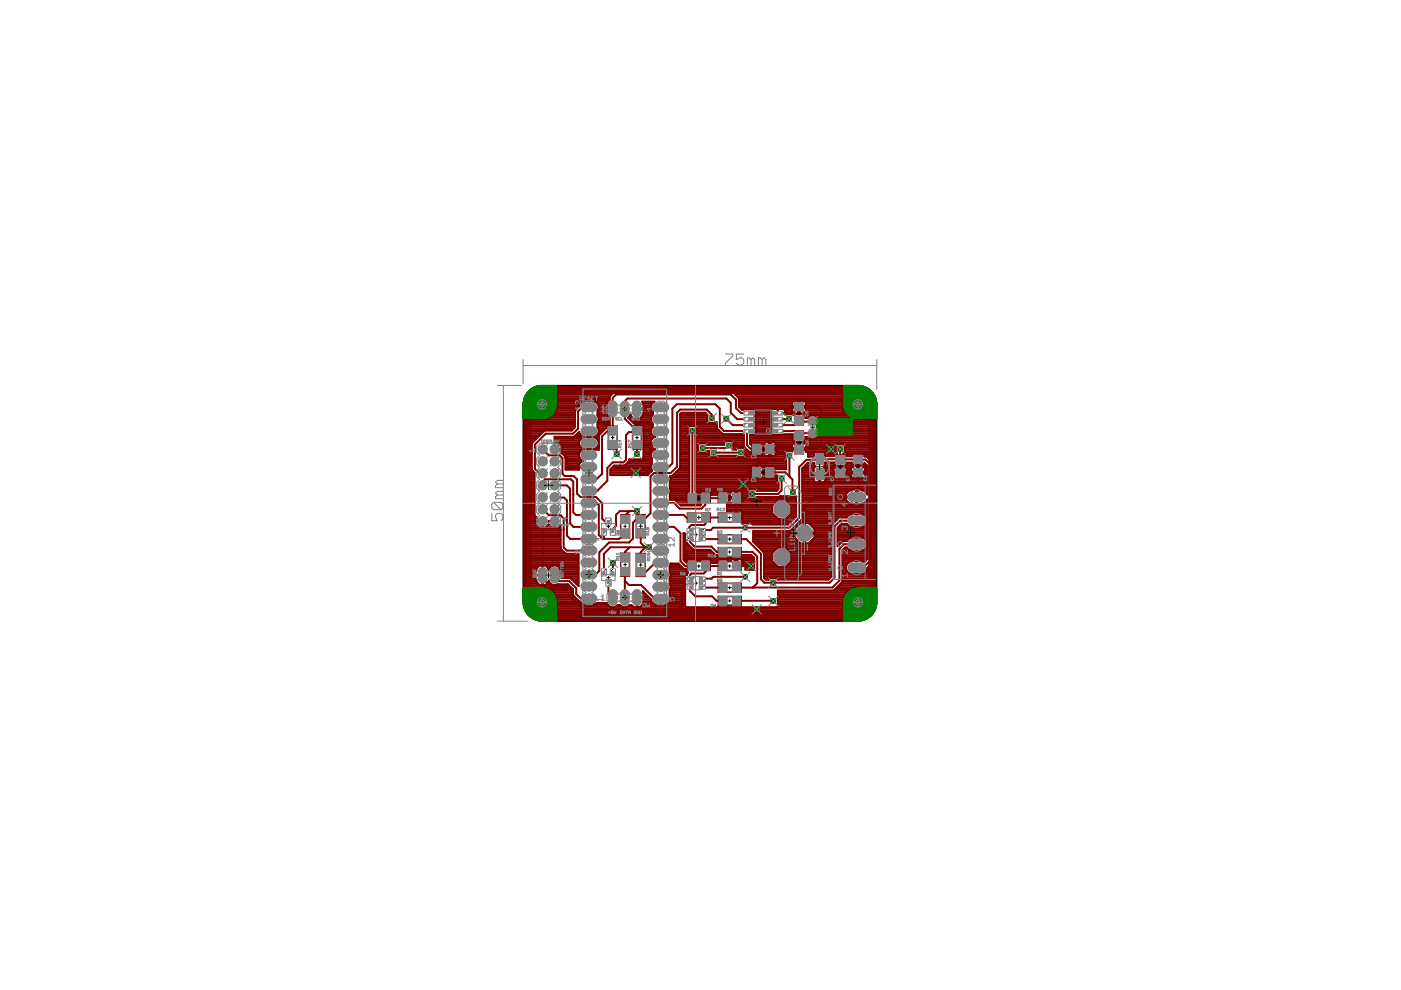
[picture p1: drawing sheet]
<svg xmlns="http://www.w3.org/2000/svg" width="297mm" height="210mm" viewBox="0 0 297 210" stroke-linecap="round" stroke-linejoin="round" font-family="sans-serif">
<g fill="#800000" stroke="#800000" stroke-width=".21">
<path d="M145.7 122.4h1.2v.6h-1.2z"/>
<path d="M145.7 123.3h1.2v.7h-1.2z"/>
<path d="M145.7 124.3h1.2v.6h-1.2z"/>
<path d="M148.3 124.3h1.2v.6h-1.2z"/>
<path d="M148.3 123.3h1.2v.7h-1.2z"/>
<path d="M148.3 122.4h1.2v.6h-1.2z"/>
<path d="M145.7 112.1h1.2v.6h-1.2z"/>
<path d="M145.7 113h1.2v.7h-1.2z"/>
<path d="M145.7 114h1.2v.6h-1.2z"/>
<path d="M148.3 114h1.2v.6h-1.2z"/>
<path d="M148.3 113h1.2v.7h-1.2z"/>
<path d="M148.3 112.1h1.2v.6h-1.2z"/>
<path d="M128.5 122.9h1v1.3h-1z"/>
<path d="M127.5 120.6h1v1.4h-1z"/>
<path d="M129.4 120.6h1.1v1.4h-1.1z"/>
<path d="M173.1 99.5h1.4v2.2h-1.4z"/>
<path d="M173.1 96.3h1.4v2.2h-1.4z"/>
<path d="M152.5 116.1h1.6v1.8h-1.6z"/>
<path d="M155.3 116.1h1.6v1.8h-1.6z"/>
<path d="M152.5 113.4h1.6v1.8h-1.6z"/>
<path d="M155.3 113.4h1.6v1.8h-1.6z"/>
<path d="M152.5 126.5h1.6v1.8h-1.6z"/>
<path d="M155.3 126.5h1.6v1.8h-1.6z"/>
<path d="M152.5 123.7h1.6v1.8h-1.6z"/>
<path d="M155.3 123.7h1.6v1.8h-1.6z"/>
<path d="M145.9 119.1h1.7v1.8h-1.7z"/>
<path d="M148.8 119.1h1.6v1.8h-1.6z"/>
<path d="M145.9 108.8h1.7v1.8h-1.7z"/>
<path d="M148.8 108.8h1.6v1.8h-1.6z"/>
<path d="M152.5 108.8h1.6v1.8h-1.6z"/>
<path d="M155.3 108.8h1.6v1.8h-1.6z"/>
<path d="M152.5 119.1h1.6v1.8h-1.6z"/>
<path d="M155.3 119.1h1.6v1.8h-1.6z"/>
<path d="M145.9 104.7h1.7v1.8h-1.7z"/>
<path d="M148.8 104.7h1.6v1.8h-1.6z"/>
<path d="M152.5 104.6h1.6v1.9h-1.6z"/>
<path d="M155.3 104.6h1.6v1.9h-1.6z"/>
<path d="M134.9 120.4h1.9v1.6h-1.9z"/>
<path d="M134.9 117.6h1.9v1.6h-1.9z"/>
<path d="M131.6 120.3h1.9v1.6h-1.9z"/>
<path d="M131.6 117.5h1.9v1.6h-1.9z"/>
<path d="M181 99.4h1.8v1.6h-1.8z"/>
<path d="M181 96.6h1.8v1.6h-1.8z"/>
<path d="M177.3 99.5h1.8v1.6h-1.8z"/>
<path d="M177.3 96.7h1.8v1.6h-1.8z"/>
<path d="M129 90.6h1.8v1.6h-1.8z"/>
<path d="M129 93.4h1.8v1.6h-1.8z"/>
<path d="M134.2 90.6h1.8v1.6h-1.8z"/>
<path d="M134.2 93.4h1.8v1.6h-1.8z"/>
<path d="M128.5 109.9h1v1.4h-1z"/>
<path d="M129.4 112.1h1.1v1.4h-1.1z"/>
<path d="M127.5 112.1h1v1.4h-1z"/>
<path d="M131.6 112.2h1.9v1.6h-1.9z"/>
<path d="M131.6 109.4h1.9v1.6h-1.9z"/>
<path d="M163.9 91.1h2v.6h-2z"/>
<path d="M157.8 91.1h2v.6h-2z"/>
<path d="M163.9 89.8h2v.7h-2z"/>
<path d="M163.9 88.5h2v.7h-2z"/>
<path d="M157.8 89.8h2v.7h-2z"/>
<path d="M157.8 88.5h2v.7h-2z"/>
<path d="M163.9 87.2h2v.7h-2z"/>
<path d="M157.8 87.2h2v.7h-2z"/>
<path d="M162.4 99.3h1.6v1.7h-1.6z"/>
<path d="M159.6 99.3h1.6v1.7h-1.6z"/>
<path d="M159.6 94.3h1.6v1.8h-1.6z"/>
<path d="M162.4 94.3h1.6v1.8h-1.6z"/>
<path d="M134.9 109.3h1.9v1.7h-1.9z"/>
<path d="M134.9 112.2h1.9v1.6h-1.9z"/>
<path d="M168.5 88.3h1.8v1.6h-1.8z"/>
<path d="M168.5 85.4h1.8v1.7h-1.8z"/>
<path d="M168.5 91.6h1.8v1.6h-1.8z"/>
<path d="M168.5 94.4h1.8v1.6h-1.8z"/>
</g>
<g fill="none" stroke="#800000" stroke-width=".42">
<path d="M111.5 94.2h1.2M111.5 99h1.2M111.5 98.7h1.2M111.5 92.3h2.9M111.5 96.8h1.2M111.5 97.5h1.2M111.5 92.7h2.5M111.5 93h2.2M111.5 95.7h1.2M111.5 95.3h1.2M111.5 99.8h1.4M111.5 99.4h1.2"/>
<path d="M111.5 98.3h1.2M111.5 97.9h1.2M111.5 97.2h1.2M111.5 96.4h1.2M111.5 96.1h1.2M111.5 94.9h1.2M111.5 94.6h1.2M111.5 93.8h1.4M111.5 93.4h1.8M111.5 91.9h3.3M111.5 91.5h3.7M111.5 91.2h9.8"/>
<path d="M111.5 90.8h10.2M111.5 90.4h10.4M111.5 90.1h10.4M111.5 89.7h10.4M111.5 89.3h10.4M113 99.9l.3 .3v9.1l.6 .5-.2 .1v.6h1.3v1.4h-.5l-.8-.8v-.5h4v1.3h.5l.6-.7 .1 5v.2l1.2 1M113 99.9h.1M114.9 88.9h.1M115.1 95.3l1.3 1.2h2.3l.6 .6v3.4l.4 .4h1.9l.7 .7v3l.8 .8h3.3l1.3 1.3v3.3l.5 .6h.8M115.1 91.6h.1M115.1 91.6l-2.4 2.5v5.4l.3 .4M115.7 88.8l-.7 .1"/>
<path d="M115.7 88.8h.1M116.2 88.7l-.4 .1M116.2 88.7h.1M116.4 88.6h5.5M116.6 88.5h.1M116.6 88.5l-.4 .2M116.7 88.4l-.1 .1M116.7 88.4h.1M117.1 88.1l-.1 .1M117.1 88.1h.1M117.3 87.8h4.6M117.4 87.8h.1"/>
<path d="M117.4 87.8l-.3 .3M117.6 87.5l-.2 .3M117.6 94.2h.1M117.6 87.5h.1M117.6 92.7h9.4M117.6 93h5.5M117.6 94.9h.1M117.6 94.6h.1M117.6 93.8h5.2M117.6 93.4h5.3M117.6 87.4v.1M117.6 87.4h4.3"/>
<path d="M117.7 95.3h5.9M117.8 87.1l-.2 .3M117.8 87.1h4.1M118 86.7h4.2M118.1 86.3h4.5M118.1 86.1v-3.8h60.6v4M118.1 86.1h.1M118.1 86.1l-.3 1M118.1 85.9h4.7M118.1 85.2h5.4M118.1 85.6l.1 .1M118.1 83h60.6"/>
<path d="M118.1 85.6h4.9M118.1 84.8h11.1M118.1 84.4h11.1M118.1 84.1h11.2M118.1 83.7h11.5M118.1 83.3h11.9M118.1 82.6h60.6M118.4 94.2h4.4M118.5 95.3l1.7 1.7v1.3l.7 .7M118.8 94.6h4.1M119 95.7h4.1M119 94.9h4.2"/>
<path d="M119.1 96.1h3.8M119.5 96.4h3.3M119.8 96.8l.1 .2M119.9 98.7h2.8M119.9 97v2.6h2.9l-.1-.5h2.1l-2.1-.1v-.3M119.9 97.5h3.4M119.9 97h.1M119.9 99.4h2.8M119.9 98.3h3M119.9 97.9h3.3M119.9 97.2h3.1M121.9 88.2h-5l-.2 .2"/>
<path d="M121.9 88.9h-10.4v35.6h9.5M121.9 87.1h.1M121.9 87.1v3.5l-.7 .7h-5.6l-.5 .3M122 86.8h.1M122 86.8l-.1 .3M122.1 92.3h1M122.4 91.9h.5M122.8 94.2a1.33 1.33 0 0 1 1-1.5 1.35 1.35 0 0 1-1-1.1l-1.2 1h-4v2.6h1.4v-.5l-.8-.8h-.5v1.4h1.3l-.1 .6 .9 .9h3M122.8 86.1h.1M122.8 86.1l.5-.8 .5-.2h2.1a1.28 1.28 0 0 1 .8 1.9M122.8 86.1l-.8 .7M122.8 94.2l.5 .8 .5 .2"/>
<path d="M122.9 98.3l-.2 .4M123.8 95.2h2.1M123.8 95.2a1.29 1.29 0 0 0-1.1 1.2 1.29 1.29 0 0 0 1 1.3l-.8 .6M124.9 99h-5M124.9 86.3l-1.5 .1-.8 .8v3.7l-1.1 1h-5.8l-2.3 2.4v5.1l1 1h.7M125.9 95.2l.3 .1M126.1 95.3h.9M126.2 85.2h2.6M126.5 94.9h.5M126.6 92.3h.4M126.6 93h.4M126.7 87.8h2"/>
<path d="M126.7 90.4h1.8M126.7 90.1h2.6M126.7 89.7h2.6M126.7 87.4h2M126.7 85.6h2M126.7 87.1h2M126.7 87v1.1a1.21 1.21 0 0 1 0 1.5v1l.2 .5M126.8 88.2h2M126.8 94.6h.2M126.8 90.8h1.7M126.8 93.4h.2M126.8 91.9h.5"/>
<path d="M126.9 89.3h2.4M126.9 85.9h1.8M126.9 86.7h1.8M126.9 88.6h2.3M126.9 94.2h.1M126.9 88.9h2.4M126.9 91.1a1.29 1.29 0 0 1-1 1.6 1.29 1.29 0 0 1 1 1.5M126.9 94.2l-.5 .8-.5 .2M126.9 93.8h.1M126.9 91.5h.8M126.9 91.2h1.2M126.9 86.3h1.8"/>
<path d="M127.3 92h.1M128.8 85.2l-.1 .4v2.2l.1 .4 .5 .4v1.5h-.5l-.3 .3v.4l-1.4 1.4-.1 3.1h-.8M129.2 84.8l-.4 .4M129.2 84.8h.1M129.4 99.8h8.8M129.5 99.4h8.6M129.9 99h8.1M129.9 94.2h.8v2.1M129.9 91.4h-1.1l-1.2 1.1v8l-1.1 1.1h-1.6M129.9 91.4h.1M130.5 83l-1.2 1-.1 .8M132.4 98.7h5.6"/>
<path d="M132.4 86.3l.1 .4M132.9 98.3h5.3M133.2 88.6l1.5 1.5h1.4l.3 .3v6.7M133.2 88.6h.9M133.2 97.9h5M133.4 97.5h4.8M133.5 88.2l-.3 .4M133.5 88.2l.2-.3 .4 .7M133.5 88.2h.3M133.5 88.9h4.5M133.9 89.3h4.2M134.3 89.7h4"/>
<path d="M134.7 90.1h3.7M134.9 88.2h.1M134.9 87.8h.1M134.9 88.6h.1M134.9 87.4h.1M134.9 87.1h.1M135.1 94.2v2M135.1 96.2l-.1 .1M135.9 88.6h2.1M136.2 88.2l.1-.4 .1-1h-1.5v2.1l-.8-.3M136.2 88.2l-.3 .4M136.2 85.2l.1 .4 .1 1.1"/>
<path d="M136.2 85.2h.1M136.2 85.2h2.6a1.23 1.23 0 0 0-.4 2.1v.6a1.21 1.21 0 0 0 0 1.9v.7l-.4 .6M136.2 88.2h2M136.2 97.4h-2.8a1.43 1.43 0 0 1-1.1 1.3h-2.1l-.8 .8v1.2h8M136.2 97.4h.1M136.3 87.8h2.1M136.3 85.6h1.9M136.4 87.4h2M136.4 87.1h1.8M136.4 86.3h1.6M136.4 85.9h1.7M136.4 97.2h1.8"/>
<path d="M136.4 90.8h1.8M136.4 90.4h2M136.4 94.2h1.5M136.4 92.3h2M136.4 96.8h1.6M136.4 92.7h2.3M136.4 93h1.8M136.4 95.7h1.9M136.4 95.3h2.4M136.4 96.4h1.6M136.4 96.1h1.7M136.4 94.9h1.9"/>
<path d="M136.4 94.6h1.6M136.4 93.8h1.5M136.4 93.4h1.6M136.4 91.9h1.7M136.5 97.1l-.3 .3M136.5 91.5h1.5M137.9 93.8l2.1 .1-2.1 .1a1.44 1.44 0 0 0 1 1.3 1.25 1.25 0 0 0-.7 1.9v1.1a1.21 1.21 0 0 0 0 1.5l-.1 .1M138 91.2h-1.5M138 91.1a1.27 1.27 0 0 0 .9 1.5l-.2 .1M138 86.7h-3v2.2l.9-.3M138.1 99.9h.1M138.1 99.9l-.7 .8"/>
<path d="M138.2 93l-.3 .8M138.7 92.7l-.5 .3M140.1 99v.1M140.1 93.9l-1.3 .1-1 1v4.5l-.8 .8h-2.2M140.1 99h.1M143.7 99.8h2.4M143.9 99.5l-1.3 1.4M143.9 99.5h.1M144 99.4h2.1M144.1 99.4l-.2 .1M144.1 99.3v.1M144.2 94.2h1.9"/>
<path d="M144.2 99h1.9M144.2 92.3h1.9v11.9h-.3l-.3 .3v2.2l.3 .3h1.9l.3-.3v-2.2l-.3-.3h-.3v-11.9h10.3M144.2 98.7h1.9M144.2 87.8l.3-.3h5.1l.4 .4-.1 1.5 .3 .2 1.8-.1 .1 1.4 1 1 4.3 .1 .3 .2 .1 2.6 1 1 .4 .1v.4l.2 .3h2l.3-.3v-2.2l-.3-.2h-2l-.2 .4-.2-.2v-1.9h1l.2-.3M144.2 88.2h5.7M144.2 88.9h5.7M144.2 96.8h1.9M144.2 97.5h1.9M144.2 99.1l-.1 .2M144.2 99.1h.1M144.2 87.8v11.3M144.2 98.8v.1"/>
<path d="M144.2 92.7h1.9M144.2 93h1.9M144.2 87.8h5.7M144.2 95.7h1.9M144.2 95.3h1.9M144.2 98.3h1.9M144.2 97.9h1.9M144.2 97.2h1.9M144.2 96.4h1.9M144.2 96.1h1.9M144.2 94.9h1.9M144.2 94.6h1.9"/>
<path d="M144.2 93.8h1.9M144.2 93.4h1.9M144.2 91.9h1.6M144.2 91.5h1.6M144.2 91.2h1.6M144.2 90.8h1.6M144.2 90.4h1.8M144.2 90.1h7.8M144.2 89.7h7.8M144.2 89.3h5.7M144.2 88.6h5.7M146.1 92.3l-.3-.3v-1.4l.3-.2h1.4l.2 .2v1.4l-.2 .3"/>
<path d="M146.8 91.3l-.1 14.3M147.4 94.2h.7M147.4 99h11.7M147.4 98.7h19.3M147.4 97.5h19.3v2h-2.2v-.4l-.3-.3h-2l-.2 .3v2.2l.2 .2h2l.3-.2v-.5h.3v1.3l.2 .3M147.4 96.8h3.1M147.4 92.7h10.3M147.4 93h10.3M147.4 95.7h.6M147.4 95.3h.6M147.4 99.8h11.7M147.4 99.4h11.7"/>
<path d="M147.4 98.3h19.3M147.4 97.9h19.3M147.4 97.2h19M147.4 96.4h2.9M147.4 96.1h2.9M147.4 94.9h.6M147.4 94.6h.6M147.4 93.8h6.1M147.4 93.4h10.3M147.6 90.4h4.4M147.7 91.9h5.4M147.7 91.5h5"/>
<path d="M147.7 91.2h4.7M147.7 90.8h4.3M148 95.7l.3 .2h1.4l.2-.2M149.8 94.2h3.7M149.9 94.3h3.6v-.5l.3-.3h1.4l.3 .3v1.4l-.2 .1h.8l.3-.3h1.4l.2 .2v1.4l-.2 .3h-1.4l-.3-.3M149.9 94.3l-.2-.3h-1.4l-.3 .3v1.4M149.9 94.3h.1M149.9 95.7h.1M149.9 95.7h.4v1l.3 .2h1.4l.2-.3h3.9M150.9 88.7v-.8l-1.1-1.1h-5.6l-.6 .7v11.5l-1.4 1.3h-3.5l-.8 .7v7.8l-1.4 1.5-1.6-.1-.7 .6v3.4l-.8 .8h-4.3l-2 2.1v4l-.8 .7h-1.4M152.1 96.8h4.2M154 88.8l1.3 1.3h3.5"/>
<path d="M154.5 94.5l-.5 .5h-5M155.1 83l1.5 1.4 .1 1.9 .7 .6 .2-.1h2.4l.2 .3M155.5 94.2h2.2M155.5 94.9h2.5M155.5 94.6h2.2M155.5 93.8h2.2M155.5 83.3h23.2M155.9 83.7h22.8M156.1 96.6h.1M156.3 84.1h22.4M156.6 84.4h22.1M156.7 85.2h11.3"/>
<path d="M156.7 85.9h11.3M156.7 85.6h11.3M156.7 84.8h22M156.8 86.3h12.4M157.1 95.9l-5.8 .1M157.1 86.7h10.9M157.9 96.8h8.5M158 95.7h.7M158 95.3h.3M158 96.4h1.3M158 96.1h1.2M158.7 91.4h-5.2l-.9-.9v-3.9l-.9-.9h-8.2l-.9 .9v11.6l-.8 .8h-1.7"/>
<path d="M158.7 91.4h.1M158.8 91.4l-.4 .4v2.6l.8 .8h1.2l-.1 .7M158.8 87.6h-1.7l-1.1-1.1v-1.7l-1.1-1.2h-24.3l-.7 .8v7M158.8 88.9h-2.5l-1.4-1.4v-2.1l-.9-.9h-21l-.5 .5v3.8l2.6 2.6-.3 .2h-1.4l-.7 .6v5.3l-.5 .5h-2.3l-1.1 1.2v2.7l-2.2 2.2h-1.7M159 92.3h9.1M159 92.7h9.1M159 93h9.1M159 93.8h3.2M159 93.4h9.1M159.1 94.2h.1M159.6 98.7l-.5 .4v.9h2.7l-.1-.9-.4-.4M160.1 88.2l.1 3.7"/>
<path d="M160.1 88.2h3.3M160.2 90.8h3.3M160.2 91.9h3.2M160.2 99h.4M160.2 88.9h3.2M160.2 98.7v2.9h-.8l-.3-.3v-.9h2.7l-.1 .9M160.2 87.1l-.1 1.1M160.2 87.8h3.1M160.2 99.8h.4M160.2 99.4h.4M160.2 91.5h3.2M160.2 91.2h3.2"/>
<path d="M160.2 90.4h3.2M160.2 90.1h3.2M160.2 89.7h3.2M160.2 89.3h3.2M160.2 88.6h3.2M160.2 87.4h3.1M160.2 87.1h3.2M160.6 98.7v2.9h.8l.3-.3M161.6 96.4h.4M161.7 94.2h.2M161.7 95.7h.2M161.7 95.3h1.3"/>
<path d="M161.7 96.1h.2M161.7 94.9h.2M161.7 94.6h.2M161.7 99h.3M161.8 99.8h.2M161.8 99.4h.2M162 94l.2-.2h.8v2.9l-.8-.1-.2-.1-.1-1.1h2.7v.9l-.2 .3-1 .1v-2.9h.9l.2 .2 .1 1h-2.7zM163 94.2h.4M163 95.7h.4M163 96.4h.4M163 96.1h.4M163 94.9h.4"/>
<path d="M163 94.6h.4M163 93.8h.4M163.3 87.6h3.2M163.4 87l.4-.3h2.2l.4 .3M163.4 87v2.4l.2 .1-.2 .1v1l.2 .2-.2 .1v1l.3 .3 4.4-.1v1.3l.2 .3h2.2l.3-.3v-.7h.7l.6 .3M163.4 95.3h5.8M164.3 93.8h21M164.4 99h2.3M164.5 99.4h2.2M164.5 96.4h1.9M164.6 94.2h3.4M164.6 95.7h2"/>
<path d="M164.6 96.1h1.8M164.6 94.9h3.4M164.6 94.6h3.4M164.8 87.5l.1 .1M164.9 91.4h3.5l1 1 .6-.6h2.3M164.9 86.7v.9M164.9 87.4h.1M164.9 87.1h.1M166.3 87.6l1.3-1.3 5.6-.1 .9 .9v7.5l.7 .6h1.4M166.4 87l.1 .9 .1-.1h1.4l.1 .2 .2-.2M166.5 87.1h1.5M166.5 87.8h13"/>
<path d="M166.5 87.4h1.6M167.3 88.8h-2.4M167.4 96.6v4.4M168 94.2l.3-.3h.9v1.5h-1.2v.2h-1.3l-.3 .3v1.4l.3 .2M168 94.2v.8h2.9l-.1-.8M168.1 85.1l.3-.2h.8v2.7l-1-.1-.2-.4v-.6h2.9l-.1 .9-.4 .2h-.8v-2.7l1 .1 .3 .4v.7h-2.9zM169.2 86.7h.4M169.2 85.2h.4M169.2 87.4h.4M169.2 87.1h.4M169.2 85.9h.4M169.2 85.6h.4"/>
<path d="M169.2 94.2h.4M169.2 94.9h.4M169.2 94.6h.4M169.4 86.2l.1 .1M169.6 95.3h7.6M169.6 86.3h9.2M170.1 99.8h2.4M170.1 99.4h2.4M170.3 99h2.4M170.5 87.8l.3 .3v.5h.5a1.19 1.19 0 0 1 1.6-.3 1.19 1.19 0 0 1 .4 1.6v1.3a1.19 1.19 0 0 1-.8 1.8M170.7 98.7h1.9M170.7 93.4h14.6"/>
<path d="M170.7 87.4h8.5M170.8 88.2h1.1M170.8 93h14.5M170.8 88.6h.6M170.8 85.2h7.9M170.8 94.2h14.5M170.8 94.2l-.3-.3h-.9v1.5h1.3v.4l.4 .3M170.9 86.7h7.9M170.9 95.7h6.3M170.9 94.9h6.3M170.9 94.6h6.3M170.9 87.1h8.1"/>
<path d="M170.9 85.9h7.8M170.9 85.6h7.8M171.1 98.3h1.5M171.3 96.1h1.4M171.3 96.1v.7h1.3v-.7l.3-.3h1.8l.2 .3v.6h1.9l.3-.5h.4M171.3 96.8h1.3M171.3 96.4h1.3M172.3 89.3l-2.5 .1-.4-.3-1.1 1h-3.4M172.7 88.2h7.2l.2 .2M172.7 99l.2-.1-.3-.2v-.6h-1.3l-1.2 1.2-.1 10.9-2.6 2.4h-7.7v2.2l2.2 2.2M172.7 99l-.2 .4v1h1.1v1.8h-.6l-.4-.2M173.1 92.7h12.2"/>
<path d="M173.2 88.6h7.2M173.3 91.2h12M173.3 90.8h12M173.3 90.4h12M173.3 90.1h12M173.4 92.3h11.9M173.4 88.9h11.9v35.6h-7.8M173.4 89.7h11.9M173.4 91.5h11.9M173.5 91.9h11.8M173.5 89.3h11.8M174 94.4l-.8 .8h-10v2l-.6 .7h-1.6l-.6 .6v1.7l-1.7-.1-1.1 1.1v2.9l-1.5 1.5v4.1"/>
<path d="M174 94.4v.1M174.1 94.4h-.1M174.8 99h2.2M174.9 96.1h2.4M174.9 98.7h2.1M174.9 98.3h1.9M174.9 96.4h2M175 99.8h1.7M175 99.4h1.7M176.7 99.4v.7h2.9v-.7M176.7 99.4l.4-.4h.9v2.7M177.4 96.2l-.2-.3v-1.4l.2-.3h1.4l.3 .3v1.4l-.3 .3h.5l.2 .3v.3h1.1v-.4"/>
<path d="M177.4 96.2h.1M178 99h.4M178 99.8h.4M178 99.4h.4M178.1 95.2v2.3M178.7 85.6v.1M178.7 86.3h.1M178.8 86.3v.4M178.8 86.7h.1M178.9 86.7l.1 .3M178.9 87l.1 .1M178.9 96.1h6.4"/>
<path d="M179 87h-.1M179 87.1l.2 .3M179.1 95.7h6.2M179.1 95.3h6.2M179.1 94.9h6.2M179.1 94.6h6.2M179.2 87.4v.1M179.2 87.5h.1M179.3 87.5l.1 .3M179.4 98.7h4.4M179.4 99h1.2M179.4 87.8l.3 .3"/>
<path d="M179.4 87.8h.1M179.4 96.4h1.2M179.5 98.3h1.1M179.6 99.4h.9M179.6 99.4l-.3-.4h-.9v2.7M179.6 99.8h.9M179.7 88.1l.2 .1M179.7 88.1h.1M180.1 88.4l.1 .1M180.1 88.4h.1M180.2 88.5h.1M180.2 88.5l.4 .2"/>
<path d="M180.6 96.4l.2-.3h2.2l.3 .3M180.6 99.1l.4-.3h.7v2.8l-1-.1-.2-.4v-.7h2.9v.7l-.2 .4-1.1 .1v-2.8l1.1 .2 .2 .3v.7h-2.9zM180.6 88.7h.1M180.6 88.7l.5 .1M181.1 88.8h.1M181.1 88.8l.7 .1M181.4 97.4l2.1 .1 1.1 1v20.3M181.6 97.1l.4 .4M181.7 99h.4M181.7 99.8h.4M181.7 99.4h.4M181.9 97.4l-10.9 .1-1.6 1.5v10.8l-2.1 2.1h-16.1l-.5 .5h-1.8"/>
<path d="M182 88.9h.1M183.3 99h.6M183.3 96.4v.4h2M183.3 98.3h.1M183.3 96.4h2M183.4 99.8h.5M183.4 99.4h.5M183.6 96.8l.3 .1 1.3 1.5-.1 20.8M184.2 97.2h1.1M184.6 97.5h.7M184.9 97.9h.4M185.2 98.3h.1"/>
<path d="M185.2 99h.1M185.2 98.7h.1M185.2 99.8h.1M185.2 99.4h.1M111.5 108.4h1.8M111.5 100.5h1.8M111.5 117.4h11.2v6.9l-1.6-1.6-2.3-.1v-1.7a1.29 1.29 0 0 0-1.2-1 1.29 1.29 0 0 0-1.3 .9 1.33 1.33 0 0 0-1.2-1v2.1M111.5 100.2h1.7M111.5 101.7h1.8M111.5 114h7.4M111.5 111h2.2M111.5 103.9h1.8"/>
<path d="M111.5 102.4h1.8M111.5 109.5h2.1M111.5 106.9h1.8M111.5 100.9h1.8M111.5 112.9h7.4M111.5 119.6h11.2M111.5 119.3h11.2M111.5 118.9h11.2M111.5 118.5h11.2M111.5 118.1h11.2M111.5 117.8h11.2M111.5 117h8"/>
<path d="M111.5 116.6h7.6M111.5 116.3h7.4M111.5 115.9h7.4M111.5 115.5h7.4M111.5 115.1h7.4M111.5 114.8h7.4M111.5 114.4h7.4M111.5 113.6h7.4M111.5 113.3h7.4M111.5 112.5h7.4M111.5 112.1h7.3M111.5 111.8h2.9"/>
<path d="M111.5 111.4h2.5M111.5 110.7h2.2M111.5 110.3h2.2M111.5 109.9h2.2M111.5 109.2h1.8M111.5 108.8h1.8M111.5 108h1.8M111.5 107.7h1.8M111.5 107.3h1.8M111.5 106.5h1.8M111.5 106.2h1.8M111.5 105.8h1.8"/>
<path d="M111.5 105.4h1.8M111.5 105h1.8M111.5 104.7h1.8M111.5 104.3h1.8M111.5 103.5h1.8M111.5 103.2h1.8M111.5 102.8h1.8M111.5 102h1.8M111.5 101.3h1.8M115 111h.1M115 111.8h.1M115 111.4h.1"/>
<path d="M115 110.7h.1M115.1 102.9v-.7l.4-.6h5.6l.4 .5v6.5l.6 .6h2.8M115.1 108h.1M115.1 108l1.3 1.2h2.5l.6 .7v6.2l.7 .6h4.7M115.1 110.5h2.5v1.4h-.6l-.7-.7-.7 .7h-.5zM115.7 111.8h1.2M116.1 111.4h.5M117.6 111h.1M117.6 111.8h.1M117.6 111.4h.1M117.6 110.7h.1M117.6 110.5h-2.5v11.4"/>
<path d="M117.6 102.9h2.6l.7 .7v7.4l.7 .7h3.3M117.6 105.4l2 .1 .6 .6v7.5l.7 .7h4M118.3 111.8h.5M118.7 111.4h.1M118.8 112.4h.1M119.5 112.2h.1M121.5 104.8l.1 .1M124.9 106.7h1.6l.5 .4v6.3l.8 .9h3.5l1.2-1.3M124.9 106.6v.1M124.9 104.1h.1M127 107.8h.1M128.1 112.8l-.1 1.5"/>
<path d="M129.4 100.5h8.1M129.4 100.2h8.5M130 119.4l-.1 1.9M133.5 116l-1 1v1.3M133.5 108.4h-2.1l-.8 .8v2.3l-.7 .7v.6M135.1 108.4h-1.6l-1 .9v.9M135.8 113v2.1l1 .9M136.9 116l-1.1 1.1v1.3M137.4 100.7h.1M137.6 116h-8.2l-1.4 1.4v3.9M140.1 111.7h2.8l1.4 1.4v5.9l1 1.1 1.4-.1M140.1 109.2h4.9l.7 .7h.9l.1-.2-.5 .6"/>
<path d="M140.1 119.3h-1.2l-1.9 1.9h-1.2M142 102.4h4.1M142 105.8h3.5M142 105.4h3.5M142 105h3.5M142 103.2h4.1M142 102.8h4.1M142 104.7h3.5M142 103.5h4.1M142.1 102h4M142.2 119.6h1.8M142.2 101.3h3.9"/>
<path d="M142.2 101.3l-.2 .9v1.3l.2 .3-.2 2.2 1.3 .1 1.1 1.1h4.1l.2-.2-.4-.3v-2.2l.3-.3h2l.3 .3v.4h1.1v-.4l.3-.3h2l.2 .3v2.1l-.2 .3M142.2 101.7h3.9M142.2 103.9h3.9M142.2 104.3h3.5M142.3 100.9v.1M142.4 100.9h3.7M142.6 100.9h-.6l.2 .4M142.6 100.9h.1M142.9 100.5h3.2M143.3 100.2h2.8M143.3 106.2h2.2M143.7 106.5h1.8"/>
<path d="M144.1 106.9h1.6M144.9 117.4h6.5M144.9 114h.3M144.9 118.5h15M144.9 118.1h7.1M144.9 117.8h7.1M144.9 117h6.1M144.9 116.6h5.7M144.9 116.3h1.8M144.9 115.9h1.4M144.9 115.5h1.1M144.9 115.1h.8"/>
<path d="M144.9 114.8h.3M144.9 114.4h.3M144.9 113.6h.2M144.9 113.3h.2M145.1 118.9h.4M145.1 113.3l1.2 .1M145.5 119.3h.1M145.5 113.3l-.4 .5 .1 1 1.3 1.3M146.2 118.3l-1.1-1.1v-4.2h-.2v5.7l.6 .6M146.2 118.3h.1M146.3 118.3l.2 .2h9l.6 .7v.8M146.3 114.3v.6l1 1h3.5l1.2 1.1h1.3"/>
<path d="M146.5 116.1h.1M146.5 116.1l.3 .2M146.8 116.3l.4 .3h3.4l1 1 .4 .1v.4M146.8 116.3h.1M147.4 100.5h11.7M147.4 100.2h12.8M147.4 101.7h17.4M147.4 102.4h17.7v1.3l-.4 .4h-4.3l-.2-.3h-1.4l-.3 .2v1.4M147.4 103.9h11.2M147.4 100.9h11.7M147.4 103.5h17.7M147.4 103.2h17.7"/>
<path d="M147.4 102.8h17.7M147.4 102h17.4M147.4 101.3h11.7M147.8 104.3h.8M147.8 106.9h.7M148 106.5h.3M148 106.2h.3M148 105.8h.3M148 105.4h.3M148 105h.3M148 104.7h.3M149.6 105.6v1.4l-.9 .8h-4.6l-1.2-1.2h-2.8"/>
<path d="M149.6 105.6h.1M150.6 104.3h1.6M150.8 118.9h1.3M150.9 119.3h1.1M150.9 104.7h1.1M152 118.1l.3 .3h4.8l.3-.3M153.3 105.6h-3.7M153.3 109.7h-3.7v1.3l-.3 .3h-2.7l-.5 .5v.4l.2 .2M153.3 114.3h-4.4M154.1 108h9.6M154.1 107.7h9.6M154.1 107.3h9.6"/>
<path d="M154.4 104.3h.5M154.5 106.5h.3M154.5 106.2h.3M154.5 105.8h.3M154.5 105.4h1.4M154.5 105h.3M154.5 104.7h.3M154.8 106.5v-.8h2.7v.8M154.8 106.5l.2 .4M154.9 104.3l-.1 1h2.7l-.1-1M154.9 104.3l.2-.2h.8v2.9l-.9-.1M155 106.9h-.9v1.5l1.8-.1v1h.4v-1l1 .1"/>
<path d="M155.9 108.4h.4M155.9 106.9h.4M155.9 119.6h.4M155.9 119.3h.4M155.9 118.9h.4M155.9 109.2h.4M155.9 108.8h.4M155.9 106.5h.4M155.9 106.2h.4M155.9 105.8h.4M155.9 105h.4M155.9 104.7h.4"/>
<path d="M155.9 104.3h.4M156.1 114.3h2.1l3.2 3.1M156.1 117h3.4l1 1v5.6l-.9 1M156.3 105.4h2.2M157.2 106.9h6.7M157.3 108.4l.2 .4M157.3 108.4h6.4M157.3 109.9h7.5M157.4 104.3h1.1M157.4 104.3l-.3-.2h-.8v2.9l1-.1M157.4 111h.1M157.4 118.1h2.3"/>
<path d="M157.4 118.1v-.4h1.9l.6 .6v2.5h-1.9v-.8l-.2-.2h-.3v-.9l-.5-.3h-.7v1.2h-.4v-1.2h-.6l-.4 .2h-.4l-.2-.1h-2l-.3 .2v.5h-1.1v-.5l-.3-.2h-2l-.2 .1h-.5l-.2-.1h-1.9l-.3 .2v.4M157.4 117.8h2M157.4 118.9h2.5M157.5 108.8v.7M157.5 106.5l-.2 .4M157.5 119.6h2.4M157.5 119.3h2.4M157.5 110.7h10.1M157.5 110.3h10.5M157.5 109.2h6.5M157.5 108.8h6.2M157.5 106.5h6.8"/>
<path d="M157.5 106.2h7.2M157.5 105.8h11.3M157.5 105h1M157.5 104.7h1M158.5 105.4l.3 .3h1.4l.2-.3M159.5 111h7.8M159.7 114h8.8M159.7 112.9h16.6M159.7 114.8h9.6M159.7 114.4h9.2M159.7 113.6h8.7M159.7 113.3h8.7"/>
<path d="M160 115.1h9.7M160.2 100.5h.4M160.2 100.9h.4M160.2 101.3h.4M160.3 103.9h4.5M160.4 115.5h15.9M160.4 105.4h4.7l.4-.3 3.3 .2v4.2l-1.8 1.7h-7.3l-.3-.2h-2M160.4 105.4h8.4M160.6 100.2h1.4M160.7 115.9h15.6M161.1 116.3h3.6M161.5 116.6h2.9"/>
<path d="M161.7 101.3h.3M161.8 100.5h.2M161.8 100.9h.2M161.9 117h2.1M161.9 117l.1 5.5 .3 .4h.7l.2-.3h1.4l.3 .3h10.7l.7-.6M162 117.4h1.7M162 119.6h2.4M162 119.3h2M162 118.9h1.7M162 118.5h1.7M162 118.1h1.7M162 117.8h1.7"/>
<path d="M163.2 100.2l3.3-.1 1.5 1.6 .1 2.7M164.4 109.5h-7.1v.4h.2l-.1 1.1M164.4 101.3h.4M164.5 100.9h.3M165.7 101.4v2.6l-.7 .7h-5.5M166.7 109.9h1.7M166.8 116.3h9.5M166.8 106.2h2M167.1 109.5h1.7M167.1 119.6h9.2M167.1 116.6h9.2M167.2 106.5h1.6"/>
<path d="M167.4 109.2h1.4M167.5 119.3h8.8M167.5 117h8.8M167.5 112.5h.9M167.6 106.9h1.2M167.8 108.4h1M167.8 117.4h8.5M167.8 118.9h8.5M167.8 118.5h8.5M167.8 118.1h8.5M167.8 117.8h8.5M167.8 108.8h1"/>
<path d="M167.8 108h1M167.8 107.7h1M167.8 107.3h1M168 112.1h.5M168.4 111.8h.4M168.4 112.2l1.3-1.3h.7v4.3h-.7l-1.3-1.3v-.7h4.3v.7l-1.3 1.3h-.7v-4.3h.7l1.3 1.3M168.4 112.2v.7M168.8 111.4h.4M169.1 111h.5M169.5 110.7h7.5M169.9 110.3h7.5M170.1 108.4h13.8"/>
<path d="M170.1 100.5h3.5M170.1 100.2h2.4M170.1 101.7h2.4M170.1 103.9h13.8M170.1 102.4h13.8M170.1 109.5h9.6M170.1 106.9h13.8M170.1 100.9h2.4M170.1 109.9h7.6M170.1 109.2h10M170.1 108.8h13.8M170.1 108h13.8"/>
<path d="M170.1 107.7h13.8M170.1 107.3h13.8M170.1 106.5h9.7M170.1 106.2h9.4M170.1 105.8h9.2M170.1 105.4h11.4M170.1 105h9.2M170.1 104.7h9.4M170.1 104.3h9.6M170.1 103.5h13.8M170.1 103.2h13.8M170.1 102.8h13.8"/>
<path d="M170.1 102h2.6M170.1 101.3h2.4M170.4 114h.3M170.4 111h.3M170.4 115.1h.3M170.4 114.8h.3M170.4 114.4h.3M170.4 113.6h.3M170.4 113.3h.3M170.4 112.5h.3M170.4 112.1h.3M170.4 111.8h.3"/>
<path d="M170.4 111.4h.3M171.5 115.1h4.8M171.6 111h5M171.9 114.8h4.4M171.9 111.4h4.4M172.2 114.4h4.1M172.3 111.8h4M172.6 114h3.7M172.6 102l-.1-1.3h2.5l-.1 1.3M172.7 112.1h3.6M172.7 112.2v.7M172.7 113.6h3.6"/>
<path d="M172.7 113.3h3.6M172.7 112.5h3.6M173.6 101.7h.3M173.6 100.9h.3M173.6 102h.3M173.6 101.3h.3M174.9 102h9M174.9 102l-.4 .2h-.6v-1.8h1.1v-1l-.1-.3-.3-.2 .3-.2v-.7h1.9v.5l.3 .3h2.2l.2-.3v-.4h1.1v.3l.2 .3h2.2l.3-.3v-.3l.6 .7v6.1M175 100.2h3M175 101.7h8.9M175 100.9h1.7M175 101.3h1.7"/>
<path d="M176.6 111.1h.1M176.6 111.1l-.3 .4v10.8M177.2 101.7l-.4-.4-.1-.8h2.9v.8l-.4 .4M177.6 114h6.3M177.6 110h.1M177.6 110l.4-.3h1.5l.5-.5 .5-.2h2.3l.9 .6 .2 .5M177.6 110l-1 1.1M177.6 112.9h6.3M177.6 115.5h.3M177.6 115.1h.6M177.6 114.8h1.1M177.6 114.4h2.2"/>
<path d="M177.6 113.6h6.3M177.6 113.3h6.3M177.6 112.5h6.3M177.6 112.1h6.3M177.7 111.8h6.2M178 100.5h.4M178 100.9h.4M178 101.3h.4M178.1 111.4h1.7M178.4 100.2h3.3M178.6 117.4h5.3M178.6 119.6h1"/>
<path d="M178.6 119.3h1.3M178.6 118.9h5M178.6 118.5h5.3M178.6 118.1h5.3M178.6 117.8h5.3M178.6 117h5.3M178.6 116.6h1.7M179 116.3h.7M179.3 105.5h2.4v1.3a2.03 2.03 0 0 0 1.6-.2l.6-.7v12.6M179.3 105.3h.1M179.3 105.5h.1M179.3 105v.3"/>
<path d="M179.6 101.3h1M179.6 100.5h.9M179.6 100.9h.9M180.6 103.9a1.48 1.48 0 0 0-1.3 1.1M181.5 103.9v2.9a2.02 2.02 0 0 1-1.7-.3l-.4-.6-.1-.4M181.5 106.5h.2M181.5 106.2h.2M181.5 105.8h.2M181.5 105h.2M181.5 104.7h.2M181.5 104.3h.2M181.6 105.4h-8.9l-2.1 2.1v5.6"/>
<path d="M181.6 105.4h.1M181.6 110.4h-3.4l-1.3 1.2v10.9l-1 1h-13.8l-.8-.7v-5.4M181.6 115.4h-2.7l-.9 1v6.7l-1.5 1.5h-20.4M181.6 115.4h.1M181.7 103.9v1.4h-2.4M181.7 100.5h.4M181.7 100.9h.4M181.7 101.3h.4M181.9 100.2l-3.7 .1-.3 .3h-4.1M181.9 100.2v4.9l-.3 .3M181.9 100.2h.1M182.1 100.2h1.8"/>
<path d="M182.6 103.9l.7 .2 .6 .7M182.8 114a1.46 1.46 0 0 1 1.1 1.1M183 116.6h.9M183.1 109.2h.8M183.3 101.3h.6M183.4 100.5h.5M183.4 100.9h.5M183.4 111.4h.5M183.4 106.5h.5M183.5 114.4h.4M183.5 104.3h.4M183.6 116.3h.3"/>
<path d="M183.6 109.5h.3M183.7 111h.2M183.7 114.8h.2M183.8 106.2h.1M183.8 115.9h.1M183.8 109.9h.1M183.8 104.7h.1M183.9 104.8v.1M183.9 115.6l-.2 .5-.9 .6h-2.3l-.5-.2-.5-.5h-.3l-.6 .6v6.6l-1.7 1.9-12 .1v3.3l-.2 .2h-19.2l-.2-.2-.1-4.3M183.9 110.6l-.2 .5-.9 .6h-2.3l-.5-.2-.5-.4h-1.1l-.8 .8v3.9l1-1 .9-.1 .5-.5 .5-.2M183.9 118.5l-.7 .7-.4-.2h-2.3a1.39 1.39 0 0 0-.9 2.1M183.9 115.5h.1"/>
<path d="M183.9 110.7h.1M183.9 110.3h.1M184.6 118.8l-1.6 1.6h-1.4M184.6 118.8h.1M184.7 119.6h.6M184.9 119.4h.1M185 119.3h.3M185.1 119.2l-1.2 1.2-.2 .7M185.1 119.2h.1M185.2 108.4h.1M185.2 100.5h.1M185.2 100.2h.1"/>
<path d="M185.2 101.7h.1M185.2 117.4h.1M185.2 114h.1M185.2 111h.1M185.2 103.9h.1M185.2 102.4h.1M185.2 109.5h.1M185.2 106.9h.1M185.2 100.9h.1M185.2 112.9h.1M185.2 118.9h.1M185.2 118.5h.1"/>
<path d="M185.2 118.1h.1M185.2 117.8h.1M185.2 117h.1M185.2 116.6h.1M185.2 116.3h.1M185.2 115.9h.1M185.2 115.5h.1M185.2 115.1h.1M185.2 114.8h.1M185.2 114.4h.1M185.2 113.6h.1M185.2 113.3h.1"/>
<path d="M185.2 112.5h.1M185.2 112.1h.1M185.2 111.8h.1M185.2 111.4h.1M185.2 110.7h.1M185.2 110.3h.1M185.2 109.9h.1M185.2 109.2h.1M185.2 108.8h.1M185.2 108h.1M185.2 107.7h.1M185.2 107.3h.1"/>
<path d="M185.2 106.5h.1M185.2 106.2h.1M185.2 105.8h.1M185.2 105.4h.1M185.2 105h.1M185.2 104.7h.1M185.2 104.3h.1M185.2 103.5h.1M185.2 103.2h.1M185.2 102.8h.1M185.2 102h.1M185.2 101.3h.1"/>
<path d="M111.5 120h2.8M111.5 124.1h3.3M111.5 123.8h2.6M111.5 123.4h2.3M111.5 123h2.2M111.5 122.6h2.1M111.5 122.3h2.1M111.5 121.9h2.1M111.5 121.5h2.1M111.5 121.1h2.1M111.5 120.8h2.2M111.5 120.4h2.4"/>
<path d="M115 120h.1M115 123.8h.1M115 123.4h.1M115 123h.1M115 122.6h.1M115 122.3h.1M115 121.9h.1M115 121.5h.1M115 121.1h.1M115 120.8h.1M115 120.4h.1M115 124.5h.3"/>
<path d="M115.1 121.9h-1.5v-.8a1.37 1.37 0 0 1 1.4-1.3v4.3M115.1 124.1v-2.1h-1.5v.9a1.37 1.37 0 0 0 1.3 1.2 1.37 1.37 0 0 0 1.4-1 1.26 1.26 0 0 0 1.9 .8h2.2l1.1 1.1a2.45 2.45 0 0 0 1.4 2.5l.4 .5 .5 .2h2.1l.6-.3h2.2a1.27 1.27 0 0 0 2.2 .4h.6a1.28 1.28 0 0 0 2 0h.4l.4 .4 .7 .2v-2.2h2.7M115.1 121.9l-.1 .7 1.8 1.8h3.4l1 .9v1.4l2.4 2.5h36.8M115.2 124.1h5.4M115.4 124.5l.3 .1M115.7 124.6h.1M115.8 124.6l.4 .2M115.8 120h1.2M116 123.8h.7M116.2 120.4h.3M116.2 124.8l.4 .2M116.2 124.8h.1"/>
<path d="M116.2 123.4h.2M116.3 120.8h.1M116.4 124.9h5M116.6 125h.1M116.7 125.1l.6 .4M116.7 125v.1M117 125.3h4.5M117.3 125.5h.1M117.3 125.5v.1M117.3 125.6l.3 .3M117.4 125.6h4.1M117.6 125.9h.1"/>
<path d="M117.6 122v.7l.5 .5h2.6l1.5 1.5v1.2l.9 1h1.8M117.6 125.9l.1 .1M117.6 126h3.9M117.7 126l.1 .4M117.7 126h.1M117.8 126.4l.2 .3h4M117.8 126.4h3.9M118 126.7l.1 .6M118.1 127.1h4.3M118.1 127.3v3.8h60.6v-3.8M118.1 127.3h.1M118.1 127.5h4.8"/>
<path d="M118.1 120h4.6M118.1 127.9h5.1M118.1 128.2h10.8M118.1 130.9h60.6M118.1 130.5h60.6M118.1 130.1h60.6M118.1 129.8h60.6M118.1 129.4h60.6M118.1 129h60.6M118.1 128.6h11.2M118.6 120.4h4.1M118.8 120.8h3.9"/>
<path d="M118.8 122.3h3.9M118.8 121.9h3.9M118.8 121.5h3.9M118.8 121.1h3.9M121 122.6h1.7M121.4 123h1.3M121.8 123.4h.9M122.2 123.8h.5M122.5 124.1h.2M129 123.5v2.4l.9 .8M130.5 128.6h1.4M132.5 123.1l.9 .9h2.5l2.9 3h1.3"/>
<path d="M132.9 121.3l-.4-.1v5.5M133.1 128.6h1.1M135 128.2l1 1M135 127.9h.1M135 128.6h.1M135 127.5h.1M135 127.1h.1M135 126.7h.1M135.8 128.6h9.6M136.2 128.2h9.1M136.3 127.9h2.1M136.4 125.6h.2"/>
<path d="M136.4 127.5h1.7M136.4 127.1h1.6M136.4 126.4h.9M136.4 126h.5M141.8 127.9h3.5M142 125.1v1.1a1.3 1.3 0 0 1-.8 2h-2.2a1.23 1.23 0 0 1-1-1.1l-1.7-1.8 .1 1.3h-1.3v2.3a1.33 1.33 0 0 0 1.3-1.3v-.9M142 120h2.4M142 120.1l.2-.6h1.6l1.2 1.1 .5 .1v.4M142 121.2l.2 .4-.2 1M142 120.1v1.1M142 122.6v1.1l.2 .5M142 125.1v.1"/>
<path d="M142 122.6h.1M142 121.2h.1M142 120.1h.1M142 126h3.3M142 125.6h3.3M142 125.3h3.3M142 123.4h3.1M142 123h3.2M142 122.6h3.2M142 121.1h3.5M142 120.8h3.5M142 120.4h2.7"/>
<path d="M142 123.8h3.1M142 127.5h3.3M142 126.4h3.3M142.1 124.9h3.1M142.1 122.3h3.1M142.1 121.5h3.7M142.2 124.1h3M142.2 124.5h3M142.2 126.7h3.1M142.2 124.2l-.2 .9M142.2 127.1h3.1M142.2 121.9h3.5"/>
<path d="M145.1 123.6h1.2M145.2 123v1.2M145.5 123.6l-.9 .9v4l-.6 .7M145.5 121.1l.4 .3-.2 .5-.5 .3v.8M146.3 123.6v.1M146.3 124.6v.7l1.1 1.1h3.6l.9 1h1.4M152.3 128.7v.1M153.3 120h-3.7v1.2l-.4 .4h-2.6l-.3 .3v.8M153.3 124.6h-4.4M154.3 128.7v.1M156.1 120h.1M156.1 120h3.8"/>
<path d="M156.1 127.4h7.9M157.1 128.7v.1M158 122.3h-6.7l-.4 .4h-2M158 120.8h1.9M158 120.4h1.9M159.3 120h.1M159.6 124.6h.1M162 120h2.8M162 122.3h14.3M162 121.9h14.3M162 121.5h14.3M162 121.1h14.3"/>
<path d="M162 120.8h14.3M162 120.4h14.3M162.1 122.6h1.1M164.7 122.6h11.2M164.8 128.6h13.9M164.9 127.9h13.8M164.9 128.2h13.8M164.9 127.5h13.8M164.9 127.1h13.9M164.9 126.4h14.1M164.9 126h14.3M164.9 125.6h14.6"/>
<path d="M164.9 125.3h14.9M166.7 120h9.6M177.1 124.9h3.3M177.8 124.1h7.5M178.2 123.8h7.1M178.6 123.4h6.7M178.6 120h.8M178.6 123h6.7M178.6 122.6h6.7M178.6 122.3h6.7M178.6 121.9h6.7M178.6 121.5h1.4"/>
<path d="M178.6 121.1h1M178.6 120.8h.8M178.6 120.4h.8M178.7 127.3h.1M178.7 127.2v.1M178.7 127.2h.1M178.8 126.7v.5M178.9 126.7h-14M179 126.4l-.1 .3M179.2 126h.1M179.2 126l-.2 .4M179.2 125.9h.1"/>
<path d="M179.2 125.9v.1M179.5 125.6l-.2 .3M179.5 125.5h.1M179.5 125.5v.1M179.6 121.1l.4 .4M179.7 125.3h.1M180 121.5l.5 .2h2.3l.5-.2M180.1 125v.1M180.1 125.1l-.6 .4M180.2 125h.1M180.2 125h-.1M180.6 124.8l-.4 .2"/>
<path d="M180.6 124.8h.1M181.1 124.6h.1M181.1 124.6l-.5 .2M181.4 124.5l-.3 .1M181.8 124.5h-.3M183.3 121.5h2M183.7 121.1l-.4 .4M183.7 121.1h1.6M183.8 120.8h1.5M183.9 120.4h1.4M184.3 120h1"/>
<circle cx="165.7" cy="108" r="2.19"/>
<circle cx="165.7" cy="118.1" r="2.2"/>
</g>
<path d="M180.7 120.4h1.8" fill="none" stroke="#008000" stroke-width="1.8"/>
<circle cx="181.6" cy="120.4" r=".59" fill="#fff" stroke="#000" stroke-width=".21"/>
<path d="M180.7 115.4h1.8" fill="none" stroke="#008000" stroke-width="1.8"/>
<circle cx="181.6" cy="115.4" r=".59" fill="#fff" stroke="#000" stroke-width=".21"/>
<path d="M180.7 110.4h1.8" fill="none" stroke="#008000" stroke-width="1.8"/>
<circle cx="181.6" cy="110.4" r=".59" fill="#fff" stroke="#000" stroke-width=".21"/>
<path d="M180.7 105.4h1.8" fill="none" stroke="#008000" stroke-width="1.8"/>
<circle cx="181.6" cy="105.4" r=".59" fill="#fff" stroke="#000" stroke-width=".21"/>
<path d="M129.9 125.9v1.6" fill="none" stroke="#008000" stroke-width="1.6"/>
<circle cx="129.9" cy="126.7" r=".51" fill="#fff" stroke="#000" stroke-width=".21"/>
<path d="M132.5 125.9v1.6" fill="none" stroke="#008000" stroke-width="1.6"/>
<circle cx="132.5" cy="126.7" r=".51" fill="#fff" stroke="#000" stroke-width=".21"/>
<path d="M135 125.9v1.6" fill="none" stroke="#008000" stroke-width="1.6"/>
<circle cx="135" cy="126.7" r=".51" fill="#fff" stroke="#000" stroke-width=".21"/>
<path d="M139.3 86.3h1.6" fill="none" stroke="#008000" stroke-width="1.6"/>
<circle cx="140.1" cy="86.3" r=".51" fill="#fff" stroke="#000" stroke-width=".21"/>
<path d="M139.3 88.9h1.6" fill="none" stroke="#008000" stroke-width="1.6"/>
<circle cx="140.1" cy="88.9" r=".51" fill="#fff" stroke="#000" stroke-width=".21"/>
<path d="M139.3 91.4h1.6" fill="none" stroke="#008000" stroke-width="1.6"/>
<circle cx="140.1" cy="91.4" r=".51" fill="#fff" stroke="#000" stroke-width=".21"/>
<path d="M139.3 93.9h1.6" fill="none" stroke="#008000" stroke-width="1.6"/>
<circle cx="140.1" cy="93.9" r=".51" fill="#fff" stroke="#000" stroke-width=".21"/>
<path d="M139.3 96.5h1.6" fill="none" stroke="#008000" stroke-width="1.6"/>
<circle cx="140.1" cy="96.5" r=".51" fill="#fff" stroke="#000" stroke-width=".21"/>
<path d="M139.3 99h1.6" fill="none" stroke="#008000" stroke-width="1.6"/>
<circle cx="140.1" cy="99" r=".51" fill="#fff" stroke="#000" stroke-width=".21"/>
<path d="M139.3 101.6h1.6" fill="none" stroke="#008000" stroke-width="1.6"/>
<circle cx="140.1" cy="101.6" r=".51" fill="#fff" stroke="#000" stroke-width=".21"/>
<path d="M139.3 104.1h1.6" fill="none" stroke="#008000" stroke-width="1.6"/>
<circle cx="140.1" cy="104.1" r=".51" fill="#fff" stroke="#000" stroke-width=".21"/>
<path d="M139.3 106.6h1.6" fill="none" stroke="#008000" stroke-width="1.6"/>
<circle cx="140.1" cy="106.6" r=".51" fill="#fff" stroke="#000" stroke-width=".21"/>
<path d="M139.3 109.2h1.6" fill="none" stroke="#008000" stroke-width="1.6"/>
<circle cx="140.1" cy="109.2" r=".51" fill="#fff" stroke="#000" stroke-width=".21"/>
<path d="M139.3 111.7h1.6" fill="none" stroke="#008000" stroke-width="1.6"/>
<circle cx="140.1" cy="111.7" r=".51" fill="#fff" stroke="#000" stroke-width=".21"/>
<path d="M139.3 114.3h1.6" fill="none" stroke="#008000" stroke-width="1.6"/>
<circle cx="140.1" cy="114.3" r=".51" fill="#fff" stroke="#000" stroke-width=".21"/>
<path d="M124 114.3h1.7" fill="none" stroke="#008000" stroke-width="1.6"/>
<circle cx="124.9" cy="114.3" r=".51" fill="#fff" stroke="#000" stroke-width=".21"/>
<path d="M124 111.7h1.7" fill="none" stroke="#008000" stroke-width="1.6"/>
<circle cx="124.9" cy="111.7" r=".51" fill="#fff" stroke="#000" stroke-width=".21"/>
<path d="M124 109.2h1.7" fill="none" stroke="#008000" stroke-width="1.6"/>
<circle cx="124.9" cy="109.2" r=".51" fill="#fff" stroke="#000" stroke-width=".21"/>
<path d="M124 106.6h1.7" fill="none" stroke="#008000" stroke-width="1.6"/>
<circle cx="124.9" cy="106.6" r=".51" fill="#fff" stroke="#000" stroke-width=".21"/>
<path d="M124 104.1h1.7" fill="none" stroke="#008000" stroke-width="1.6"/>
<circle cx="124.9" cy="104.1" r=".51" fill="#fff" stroke="#000" stroke-width=".21"/>
<path d="M124 101.6h1.7" fill="none" stroke="#008000" stroke-width="1.6"/>
<circle cx="124.9" cy="101.6" r=".51" fill="#fff" stroke="#000" stroke-width=".21"/>
<path d="M124 99h1.7" fill="none" stroke="#008000" stroke-width="1.6"/>
<circle cx="124.9" cy="99" r=".51" fill="#fff" stroke="#000" stroke-width=".21"/>
<path d="M124 96.5h1.7" fill="none" stroke="#008000" stroke-width="1.6"/>
<circle cx="124.9" cy="96.5" r=".51" fill="#fff" stroke="#000" stroke-width=".21"/>
<path d="M124 93.9h1.7" fill="none" stroke="#008000" stroke-width="1.6"/>
<circle cx="124.9" cy="93.9" r=".51" fill="#fff" stroke="#000" stroke-width=".21"/>
<path d="M124 91.4h1.7" fill="none" stroke="#008000" stroke-width="1.6"/>
<circle cx="124.9" cy="91.4" r=".51" fill="#fff" stroke="#000" stroke-width=".21"/>
<path d="M124 88.9h1.7" fill="none" stroke="#008000" stroke-width="1.6"/>
<circle cx="124.9" cy="88.9" r=".51" fill="#fff" stroke="#000" stroke-width=".21"/>
<path d="M124 86.3h1.7" fill="none" stroke="#008000" stroke-width="1.6"/>
<circle cx="124.9" cy="86.3" r=".51" fill="#fff" stroke="#000" stroke-width=".21"/>
<path d="M124 126.9h1.7" fill="none" stroke="#008000" stroke-width="1.6"/>
<circle cx="124.9" cy="126.9" r=".51" fill="#fff" stroke="#000" stroke-width=".21"/>
<path d="M124 124.4h1.7" fill="none" stroke="#008000" stroke-width="1.6"/>
<circle cx="124.9" cy="124.4" r=".51" fill="#fff" stroke="#000" stroke-width=".21"/>
<path d="M124 121.8h1.7" fill="none" stroke="#008000" stroke-width="1.6"/>
<circle cx="124.9" cy="121.8" r=".51" fill="#fff" stroke="#000" stroke-width=".21"/>
<path d="M124 119.3h1.7" fill="none" stroke="#008000" stroke-width="1.6"/>
<circle cx="124.9" cy="119.3" r=".51" fill="#fff" stroke="#000" stroke-width=".21"/>
<path d="M124 116.7h1.7" fill="none" stroke="#008000" stroke-width="1.6"/>
<circle cx="124.9" cy="116.7" r=".51" fill="#fff" stroke="#000" stroke-width=".21"/>
<path d="M139.3 116.8h1.6" fill="none" stroke="#008000" stroke-width="1.6"/>
<circle cx="140.1" cy="116.8" r=".51" fill="#fff" stroke="#000" stroke-width=".21"/>
<path d="M139.3 119.3h1.6" fill="none" stroke="#008000" stroke-width="1.6"/>
<circle cx="140.1" cy="119.3" r=".51" fill="#fff" stroke="#000" stroke-width=".21"/>
<path d="M139.3 121.9h1.6" fill="none" stroke="#008000" stroke-width="1.6"/>
<circle cx="140.1" cy="121.9" r=".51" fill="#fff" stroke="#000" stroke-width=".21"/>
<path d="M139.3 124.4h1.6" fill="none" stroke="#008000" stroke-width="1.6"/>
<circle cx="140.1" cy="124.4" r=".51" fill="#fff" stroke="#000" stroke-width=".21"/>
<path d="M139.3 127h1.6" fill="none" stroke="#008000" stroke-width="1.6"/>
<circle cx="140.1" cy="127" r=".51" fill="#fff" stroke="#000" stroke-width=".21"/>
<path d="M129.9 85.9v1.6" fill="none" stroke="#008000" stroke-width="1.6"/>
<circle cx="129.9" cy="86.7" r=".51" fill="#fff" stroke="#000" stroke-width=".21"/>
<path d="M132.5 85.9v1.6" fill="none" stroke="#008000" stroke-width="1.6"/>
<circle cx="132.5" cy="86.7" r=".51" fill="#fff" stroke="#000" stroke-width=".21"/>
<path d="M135 85.9v1.6" fill="none" stroke="#008000" stroke-width="1.6"/>
<circle cx="135" cy="86.7" r=".51" fill="#fff" stroke="#000" stroke-width=".21"/>
<circle cx="115.1" cy="95.3" r=".87" fill="#008000" stroke="#008000" stroke-width=".21"/>
<circle cx="115.1" cy="95.3" r=".51" fill="#fff" stroke="#000" stroke-width=".21"/>
<circle cx="115.1" cy="97.8" r=".87" fill="#008000" stroke="#008000" stroke-width=".21"/>
<circle cx="115.1" cy="97.8" r=".51" fill="#fff" stroke="#000" stroke-width=".21"/>
<circle cx="115.1" cy="100.4" r=".87" fill="#008000" stroke="#008000" stroke-width=".21"/>
<circle cx="115.1" cy="100.4" r=".51" fill="#fff" stroke="#000" stroke-width=".21"/>
<circle cx="115.1" cy="102.9" r=".87" fill="#008000" stroke="#008000" stroke-width=".21"/>
<circle cx="115.1" cy="102.9" r=".51" fill="#fff" stroke="#000" stroke-width=".21"/>
<circle cx="115.1" cy="105.4" r=".87" fill="#008000" stroke="#008000" stroke-width=".21"/>
<circle cx="115.1" cy="105.4" r=".51" fill="#fff" stroke="#000" stroke-width=".21"/>
<circle cx="115.1" cy="108" r=".87" fill="#008000" stroke="#008000" stroke-width=".21"/>
<circle cx="115.1" cy="108" r=".51" fill="#fff" stroke="#000" stroke-width=".21"/>
<circle cx="117.6" cy="95.3" r=".87" fill="#008000" stroke="#008000" stroke-width=".21"/>
<circle cx="117.6" cy="95.3" r=".51" fill="#fff" stroke="#000" stroke-width=".21"/>
<circle cx="117.6" cy="97.8" r=".87" fill="#008000" stroke="#008000" stroke-width=".21"/>
<circle cx="117.6" cy="97.8" r=".51" fill="#fff" stroke="#000" stroke-width=".21"/>
<circle cx="117.6" cy="100.4" r=".87" fill="#008000" stroke="#008000" stroke-width=".21"/>
<circle cx="117.6" cy="100.4" r=".51" fill="#fff" stroke="#000" stroke-width=".21"/>
<circle cx="117.6" cy="102.9" r=".87" fill="#008000" stroke="#008000" stroke-width=".21"/>
<circle cx="117.6" cy="102.9" r=".51" fill="#fff" stroke="#000" stroke-width=".21"/>
<circle cx="117.6" cy="105.4" r=".87" fill="#008000" stroke="#008000" stroke-width=".21"/>
<circle cx="117.6" cy="105.4" r=".51" fill="#fff" stroke="#000" stroke-width=".21"/>
<circle cx="117.6" cy="108" r=".87" fill="#008000" stroke="#008000" stroke-width=".21"/>
<circle cx="117.6" cy="108" r=".51" fill="#fff" stroke="#000" stroke-width=".21"/>
<circle cx="115.1" cy="110.5" r=".87" fill="#008000" stroke="#008000" stroke-width=".21"/>
<circle cx="115.1" cy="110.5" r=".51" fill="#fff" stroke="#000" stroke-width=".21"/>
<circle cx="117.6" cy="110.5" r=".87" fill="#008000" stroke="#008000" stroke-width=".21"/>
<circle cx="117.6" cy="110.5" r=".51" fill="#fff" stroke="#000" stroke-width=".21"/>
<circle cx="165.7" cy="118.1" r="1.7" fill="#008000" stroke="#008000" stroke-width=".21"/>
<circle cx="165.7" cy="118.1" r=".66" fill="#fff" stroke="#000" stroke-width=".21"/>
<circle cx="165.7" cy="108" r="1.7" fill="#008000" stroke="#008000" stroke-width=".21"/>
<circle cx="165.7" cy="108" r=".66" fill="#fff" stroke="#000" stroke-width=".21"/>
<circle cx="170.6" cy="113.1" r="1.7" fill="#008000" stroke="#008000" stroke-width=".21"/>
<circle cx="170.6" cy="113.1" r=".66" fill="#fff" stroke="#000" stroke-width=".21"/>
<circle cx="172.3" cy="89.3" r=".72" fill="#008000" stroke="#008000" stroke-width=".21"/>
<circle cx="172.3" cy="89.3" r=".4" fill="#fff" stroke="#000" stroke-width=".21"/>
<circle cx="172.3" cy="91.8" r=".72" fill="#008000" stroke="#008000" stroke-width=".21"/>
<circle cx="172.3" cy="91.8" r=".4" fill="#fff" stroke="#000" stroke-width=".21"/>
<path d="M115 121.2v1.6" fill="none" stroke="#008000" stroke-width="1.6"/>
<circle cx="115" cy="122" r=".51" fill="#fff" stroke="#000" stroke-width=".21"/>
<path d="M117.6 121.2v1.6" fill="none" stroke="#008000" stroke-width="1.6"/>
<circle cx="117.6" cy="122" r=".51" fill="#fff" stroke="#000" stroke-width=".21"/>
<path d="M137.1 115.5h1v1h-1z" fill="#008000" stroke="#008000" stroke-width=".21"/>
<circle cx="137.6" cy="116" r=".3" fill="#fff" stroke="#000" stroke-width=".21"/>
<path d="M130.2 95.8h1.1v1h-1.1z" fill="#008000" stroke="#008000" stroke-width=".21"/>
<circle cx="130.7" cy="96.3" r=".3" fill="#fff" stroke="#000" stroke-width=".21"/>
<path d="M134.5 95.8h1.1v1h-1.1z" fill="#008000" stroke="#008000" stroke-width=".21"/>
<circle cx="135" cy="96.3" r=".3" fill="#fff" stroke="#000" stroke-width=".21"/>
<path d="M134.6 107.8h1v1.1h-1z" fill="#008000" stroke="#008000" stroke-width=".21"/>
<circle cx="135.1" cy="108.4" r=".3" fill="#fff" stroke="#000" stroke-width=".21"/>
<path d="M134.3 99.8h1v1h-1z" fill="#008000" stroke="#008000" stroke-width=".21"/>
<circle cx="134.8" cy="100.3" r=".3" fill="#fff" stroke="#000" stroke-width=".21"/>
<path d="M158.7 119.5h1.1v1h-1.1z" fill="#008000" stroke="#008000" stroke-width=".21"/>
<circle cx="159.3" cy="120" r=".3" fill="#fff" stroke="#000" stroke-width=".21"/>
<path d="M159.9 128.7h1.1v1h-1.1z" fill="#008000" stroke="#008000" stroke-width=".21"/>
<circle cx="160.4" cy="129.2" r=".3" fill="#fff" stroke="#000" stroke-width=".21"/>
<path d="M175.7 94.7h1v1.1h-1z" fill="#008000" stroke="#008000" stroke-width=".21"/>
<circle cx="176.2" cy="95.2" r=".3" fill="#fff" stroke="#000" stroke-width=".21"/>
<path d="M157.1 102.1h1v1h-1z" fill="#008000" stroke="#008000" stroke-width=".21"/>
<circle cx="157.6" cy="102.6" r=".3" fill="#fff" stroke="#000" stroke-width=".21"/>
<path d="M163.4 126.9h1.1v1h-1.1z" fill="#008000" stroke="#008000" stroke-width=".21"/>
<circle cx="164" cy="127.4" r=".3" fill="#fff" stroke="#000" stroke-width=".21"/>
<path d="M163.4 123h1v1.1h-1z" fill="#008000" stroke="#008000" stroke-width=".21"/>
<circle cx="163.9" cy="123.5" r=".3" fill="#fff" stroke="#000" stroke-width=".21"/>
<circle cx="158" cy="111.9" r=".51" fill="#008000" stroke="#008000" stroke-width=".21"/>
<circle cx="158" cy="111.9" r=".3" fill="#fff" stroke="#000" stroke-width=".21"/>
<circle cx="158" cy="122.3" r=".51" fill="#008000" stroke="#008000" stroke-width=".21"/>
<circle cx="158" cy="122.3" r=".3" fill="#fff" stroke="#000" stroke-width=".21"/>
<path d="M146.3 90.8h1v1h-1z" fill="#008000" stroke="#008000" stroke-width=".21"/>
<circle cx="146.8" cy="91.3" r=".3" fill="#fff" stroke="#000" stroke-width=".21"/>
<path d="M177.6 94.7h1v1h-1z" fill="#008000" stroke="#008000" stroke-width=".21"/>
<circle cx="178.1" cy="95.2" r=".3" fill="#fff" stroke="#000" stroke-width=".21"/>
<path d="M129.4 118.8h1.1v1h-1.1z" fill="#008000" stroke="#008000" stroke-width=".21"/>
<circle cx="129.9" cy="119.3" r=".3" fill="#fff" stroke="#000" stroke-width=".21"/>
<path d="M165.2 100.9h1v1h-1z" fill="#008000" stroke="#008000" stroke-width=".21"/>
<circle cx="165.7" cy="101.4" r=".3" fill="#fff" stroke="#000" stroke-width=".21"/>
<path d="M159 104.2h1v1h-1z" fill="#008000" stroke="#008000" stroke-width=".21"/>
<circle cx="159.5" cy="104.7" r=".3" fill="#fff" stroke="#000" stroke-width=".21"/>
<path d="M148.5 94.5h1v1h-1z" fill="#008000" stroke="#008000" stroke-width=".21"/>
<circle cx="149" cy="95" r=".3" fill="#fff" stroke="#000" stroke-width=".21"/>
<path d="M154 94h1v1h-1z" fill="#008000" stroke="#008000" stroke-width=".21"/>
<circle cx="154.5" cy="94.5" r=".3" fill="#fff" stroke="#000" stroke-width=".21"/>
<path d="M150.8 95.5h1v1h-1z" fill="#008000" stroke="#008000" stroke-width=".21"/>
<circle cx="151.3" cy="96" r=".3" fill="#fff" stroke="#000" stroke-width=".21"/>
<path d="M156.5 95.4h1.1v1.1h-1.1z" fill="#008000" stroke="#008000" stroke-width=".21"/>
<circle cx="157.1" cy="95.9" r=".3" fill="#fff" stroke="#000" stroke-width=".21"/>
<path d="M153.5 88.3h1v1h-1z" fill="#008000" stroke="#008000" stroke-width=".21"/>
<circle cx="154" cy="88.8" r=".3" fill="#fff" stroke="#000" stroke-width=".21"/>
<path d="M150.4 88.2h1v1h-1z" fill="#008000" stroke="#008000" stroke-width=".21"/>
<circle cx="150.9" cy="88.7" r=".3" fill="#fff" stroke="#000" stroke-width=".21"/>
<path d="M167.6 103.8h1v1.1h-1z" fill="#008000" stroke="#008000" stroke-width=".21"/>
<circle cx="168.1" cy="104.4" r=".3" fill="#fff" stroke="#000" stroke-width=".21"/>
<path d="M166.8 88.3h1v1h-1z" fill="#008000" stroke="#008000" stroke-width=".21"/>
<circle cx="167.3" cy="88.8" r=".3" fill="#fff" stroke="#000" stroke-width=".21"/>
<path d="M166.9 96.1h1v1h-1z" fill="#008000" stroke="#008000" stroke-width=".21"/>
<circle cx="167.4" cy="96.6" r=".3" fill="#fff" stroke="#000" stroke-width=".21"/>
<g fill="none" stroke="#800000" stroke-width=".21">
<path d="M128.9 90.3h2v5h-2zM134.1 90.3h1.9v5h-1.9zM159.3 99.2h5v2h-5zM159.4 94.2h4.9v2h-4.9zM168.4 85.2h2v4.9h-2zM168.4 91.3h2v5h-2zM177.2 96.4h2v5h-2zM180.9 96.3h2v5h-2zM131.6 109.1h1.9v5h-1.9zM131.6 117.2h1.9v5h-1.9zM134.9 109.1h1.9v4.9h-1.9zM134.9 117.3h1.9v5h-1.9z"/>
<path d="M145.7 119h4.9v2h-4.9zM145.7 104.6h4.9v2h-4.9zM145.7 108.8h4.9v1.9h-4.9zM152.2 116.1h5v1.9h-5zM152.2 104.6h5v1.9h-5zM152.2 108.8h5v1.9h-5zM152.2 113.3h5v2h-5zM152.2 119h5v2h-5zM152.2 123.6h5v2h-5zM152.2 126.4h5v2h-5z"/>
</g>
<g fill="#800000" stroke="#800000" stroke-width=".21">
<path d="M114.2 82l.6-.3h67.2a.85 .85 0 0 1 .8 .9 .85 .85 0 0 1-.8 .8h-67.2a.87 .87 0 0 1-.6-1.4z"/>
<path d="M111.1 85.2a.86 .86 0 0 1 .9-.3 .86 .86 0 0 1 .6 .7v42.2a.85 .85 0 0 1-.8 .8 .85 .85 0 0 1-.9-.8v-42.2z"/>
<path d="M114.2 130.3l.6-.3h67.2a.85 .85 0 0 1 .8 .9 .85 .85 0 0 1-.8 .8h-67.2a.87 .87 0 0 1-.6-1.4z"/>
<path d="M184.4 85.2a.86 .86 0 0 1 .9-.3 .86 .86 0 0 1 .6 .7v42.2a.85 .85 0 0 1-.9 .8 .85 .85 0 0 1-.8-.8v-42.2z"/>
</g>
<g fill="#800000" stroke="#800000" stroke-width=".21">
<path d="M111.1 127.2a.93 .93 0 0 1 1.2-.2 .93 .93 0 0 1 .3 1.1 2.47 2.47 0 0 0 2.7 1.9 .88 .88 0 0 1 .4 1.2 .88 .88 0 0 1-1 .5 3.9 3.9 0 0 1-3.7-4.3z" fill-rule="evenodd"/>
<path d="M181.2 130.3l.2-.1a3.8 3.8 0 0 0 2.5-1.4l.2-.7a.91 .91 0 0 1 .8-1.2 .91 .91 0 0 1 1 1.1 3.9 3.9 0 0 1-4.3 3.6l-.4-.2-.2-.4z" fill-rule="evenodd"/>
<path d="M111.9 83.1a3.3 3.3 0 0 1 3.5-1.2 .92 .92 0 0 1 .2 1.2 .92 .92 0 0 1-1.1 .4 2.43 2.43 0 0 0-1.9 2.5 .88 .88 0 0 1-1.1 .5 .88 .88 0 0 1-.6-1.1l.2-1z" fill-rule="evenodd"/>
<path d="M181.2 82a2.45 2.45 0 0 1 2.9 .4 3.5 3.5 0 0 1 1.6 3.8 .92 .92 0 0 1-1.1 .2 .92 .92 0 0 1-.5-1.1 2.48 2.48 0 0 0-2.5-1.9l-.4-.3-.2-.4z" fill-rule="evenodd"/>
</g>
<g fill="#808080" stroke="#808080" stroke-width=".21">
<path d="M145.6 122.3h1.4v.7h-1.4z"/>
<path d="M145.6 123.3h1.4v.7h-1.4z"/>
<path d="M145.6 124.2h1.4v.7h-1.4z"/>
<path d="M148.3 124.2h1.3v.7h-1.3z"/>
<path d="M148.3 123.3h1.3v.7h-1.3z"/>
<path d="M148.3 122.3h1.3v.7h-1.3z"/>
<path d="M145.6 112.1h1.4v.7h-1.4z"/>
<path d="M145.6 113h1.4v.7h-1.4z"/>
<path d="M145.6 113.9h1.4v.8h-1.4z"/>
<path d="M148.3 113.9h1.3v.8h-1.3z"/>
<path d="M148.3 113h1.3v.7h-1.3z"/>
<path d="M148.3 112.1h1.3v.7h-1.3z"/>
<path d="M180 119.8l.6-.4h2.1a.96 .96 0 0 1 .8 1 .96 .96 0 0 1-.8 .9h-2.1a.97 .97 0 0 1-.6-1.5z"/>
<path d="M180 114.8l.6-.4h2.1a.96 .96 0 0 1 .8 1 .96 .96 0 0 1-.8 .9h-2.1a.97 .97 0 0 1-.6-1.5z"/>
<path d="M180 109.8l.6-.4h2.1a.96 .96 0 0 1 .8 1 .96 .96 0 0 1-.8 .9h-2.1a.97 .97 0 0 1-.6-1.5z"/>
<path d="M180 104.8l.6-.4h2.1a.96 .96 0 0 1 .8 1 .96 .96 0 0 1-.8 .9h-2.1a.97 .97 0 0 1-.6-1.5z"/>
<path d="M128.4 122.8h1.1v1.5h-1.1z"/>
<path d="M127.5 120.6h1.1v1.5h-1.1z"/>
<path d="M129.4 120.6h1.1v1.5h-1.1z"/>
<path d="M129.2 125.3a.88 .88 0 0 1 1-.3 .88 .88 0 0 1 .6 .8v1.8a.87 .87 0 0 1-.9 .8 .87 .87 0 0 1-.8-.8v-1.8z"/>
<path d="M131.8 125.3a.88 .88 0 0 1 .9-.3 .88 .88 0 0 1 .6 .8v1.8a.87 .87 0 0 1-.8 .8 .87 .87 0 0 1-.9-.8v-1.8z"/>
<path d="M134.3 125.3a.88 .88 0 0 1 .9-.3 .88 .88 0 0 1 .7 .8v1.8a.87 .87 0 0 1-.9 .8 .87 .87 0 0 1-.8-.8v-1.8z"/>
<path d="M138.6 85.8l.6-.3h1.8a.87 .87 0 0 1 .8 .8 .87 .87 0 0 1-.8 .9h-1.8a.88 .88 0 0 1-.6-1.4z"/>
<path d="M138.7 88.2l.5-.2h1.8a.87 .87 0 0 1 .8 .9 .87 .87 0 0 1-.8 .8h-1.8a.88 .88 0 0 1-.8-.6 .88 .88 0 0 1 .3-.9z"/>
<path d="M138.7 90.7l.5-.2h1.8a.87 .87 0 0 1 .8 .9 .87 .87 0 0 1-.8 .9h-1.8a.88 .88 0 0 1-.8-.7 .88 .88 0 0 1 .3-.9z"/>
<path d="M138.7 93.2l.5-.1h1.8a.87 .87 0 0 1 .8 .8 .87 .87 0 0 1-.8 .9h-1.8a.88 .88 0 0 1-.8-.6 .88 .88 0 0 1 .3-1z"/>
<path d="M138.7 95.8l.5-.2h1.8a.87 .87 0 0 1 .8 .9 .87 .87 0 0 1-.8 .8h-1.8a.88 .88 0 0 1-.8-.6 .88 .88 0 0 1 .3-.9z"/>
<path d="M138.6 98.5l.6-.4h1.8a.87 .87 0 0 1 .8 .9 .87 .87 0 0 1-.8 .9h-1.8a.88 .88 0 0 1-.6-1.4z"/>
<path d="M138.6 101l.6-.3h1.8a.87 .87 0 0 1 .8 .9 .87 .87 0 0 1-.8 .8h-1.8a.88 .88 0 0 1-.6-1.4z"/>
<path d="M138.6 103.6l.6-.4h1.8a.87 .87 0 0 1 .8 .9 .87 .87 0 0 1-.8 .9h-1.8a.88 .88 0 0 1-.6-1.4z"/>
<path d="M138.6 106.1l.6-.3h1.8a.87 .87 0 0 1 .8 .8 .87 .87 0 0 1-.8 .9h-1.8a.88 .88 0 0 1-.6-1.4z"/>
<path d="M138.6 108.6l.6-.3h1.8a.87 .87 0 0 1 .8 .9 .87 .87 0 0 1-.8 .8h-1.8a.88 .88 0 0 1-.6-1.4z"/>
<path d="M138.6 111.2l.6-.4h1.8a.87 .87 0 0 1 .8 .9 .87 .87 0 0 1-.8 .9h-1.8a.88 .88 0 0 1-.6-1.4z"/>
<path d="M138.6 113.7l.6-.3h1.8a.87 .87 0 0 1 .8 .9 .87 .87 0 0 1-.8 .8h-1.8a.88 .88 0 0 1-.6-1.4z"/>
<path d="M123.3 113.7l.6-.3h1.9a.87 .87 0 0 1 .7 .9 .87 .87 0 0 1-.7 .8h-1.9a.88 .88 0 0 1-.6-1.4z"/>
<path d="M123.3 111.2l.6-.4h1.9a.87 .87 0 0 1 .7 .9 .87 .87 0 0 1-.7 .9h-1.9a.88 .88 0 0 1-.6-1.4z"/>
<path d="M123.3 108.6l.6-.3h1.9a.87 .87 0 0 1 .7 .9 .87 .87 0 0 1-.7 .8h-1.9a.88 .88 0 0 1-.6-1.4z"/>
<path d="M123.3 106.1l.6-.3h1.9a.87 .87 0 0 1 .7 .8 .87 .87 0 0 1-.7 .9h-1.9a.88 .88 0 0 1-.6-1.4z"/>
<path d="M123.3 103.6l.6-.4h1.9a.87 .87 0 0 1 .7 .9 .87 .87 0 0 1-.7 .9h-1.9a.88 .88 0 0 1-.6-1.4z"/>
<path d="M123.3 101l.6-.3h1.9a.87 .87 0 0 1 .7 .9 .87 .87 0 0 1-.7 .8h-1.9a.88 .88 0 0 1-.6-1.4z"/>
<path d="M123.3 98.5l.6-.4h1.9a.87 .87 0 0 1 .7 .9 .87 .87 0 0 1-.7 .9h-1.9a.88 .88 0 0 1-.6-1.4z"/>
<path d="M123.3 95.9l.6-.3h1.9a.87 .87 0 0 1 .7 .9 .87 .87 0 0 1-.7 .8h-1.9a.88 .88 0 0 1-.6-1.4z"/>
<path d="M123.3 93.4l.6-.3h1.9a.87 .87 0 0 1 .7 .8 .87 .87 0 0 1-.7 .9h-1.9a.88 .88 0 0 1-.6-1.4z"/>
<path d="M123.3 90.9l.6-.4h1.9a.87 .87 0 0 1 .7 .9 .87 .87 0 0 1-.7 .9h-1.9a.88 .88 0 0 1-.6-1.4z"/>
<path d="M123.3 88.3l.6-.3h1.9a.87 .87 0 0 1 .7 .9 .87 .87 0 0 1-.7 .8h-1.9a.88 .88 0 0 1-.6-1.4z"/>
<path d="M123.3 85.8l.6-.3h1.9a.87 .87 0 0 1 .7 .8 .87 .87 0 0 1-.7 .9h-1.9a.88 .88 0 0 1-.6-1.4z"/>
<path d="M123.3 126.4l.6-.4h1.9a.87 .87 0 0 1 .7 .9 .87 .87 0 0 1-.7 .9h-1.9a.88 .88 0 0 1-.6-1.4z"/>
<path d="M123.3 123.8l.6-.3h1.9a.87 .87 0 0 1 .7 .9 .87 .87 0 0 1-.7 .8h-1.9a.88 .88 0 0 1-.6-1.4z"/>
<path d="M123.3 121.3l.6-.4h1.9a.87 .87 0 0 1 .7 .9 .87 .87 0 0 1-.7 .9h-1.9a.88 .88 0 0 1-.6-1.4z"/>
<path d="M123.3 118.7l.6-.3h1.9a.87 .87 0 0 1 .7 .9 .87 .87 0 0 1-.7 .8h-1.9a.88 .88 0 0 1-.6-1.4z"/>
<path d="M123.3 116.2l.6-.3h1.9a.87 .87 0 0 1 .7 .8 .87 .87 0 0 1-.7 .9h-1.9a.88 .88 0 0 1-.6-1.4z"/>
<path d="M138.6 116.3l.6-.4h1.8a.87 .87 0 0 1 .8 .9 .87 .87 0 0 1-.8 .9h-1.8a.88 .88 0 0 1-.6-1.4z"/>
<path d="M138.6 118.8l.6-.3h1.8a.87 .87 0 0 1 .8 .8 .87 .87 0 0 1-.8 .9h-1.8a.88 .88 0 0 1-.6-1.4z"/>
<path d="M138.6 121.3l.6-.3h1.8a.87 .87 0 0 1 .8 .9 .87 .87 0 0 1-.8 .8h-1.8a.88 .88 0 0 1-.6-1.4z"/>
<path d="M138.6 123.9l.6-.4h1.8a.87 .87 0 0 1 .8 .9 .87 .87 0 0 1-.8 .9h-1.8a.88 .88 0 0 1-.6-1.4z"/>
<path d="M138.6 126.4l.6-.3h1.8a.87 .87 0 0 1 .8 .9 .87 .87 0 0 1-.8 .8h-1.8a.88 .88 0 0 1-.6-1.4z"/>
<path d="M173 99.4h1.5v2.3h-1.5z"/>
<path d="M173 96.2h1.5v2.3h-1.5z"/>
<path d="M152.4 116.1h1.7v1.9h-1.7z"/>
<path d="M155.3 116.1h1.7v1.9h-1.7z"/>
<path d="M152.4 113.3h1.7v2h-1.7z"/>
<path d="M155.3 113.3h1.7v2h-1.7z"/>
<path d="M152.4 126.4h1.7v1.9h-1.7z"/>
<path d="M155.3 126.4h1.7v1.9h-1.7z"/>
<path d="M152.4 123.6h1.7v1.9h-1.7z"/>
<path d="M155.3 123.6h1.7v1.9h-1.7z"/>
<path d="M145.9 119.1h1.7v1.9h-1.7z"/>
<path d="M148.7 119.1h1.7v1.9h-1.7z"/>
<path d="M145.9 108.8h1.7v1.9h-1.7z"/>
<path d="M148.7 108.8h1.7v1.9h-1.7z"/>
<path d="M152.4 108.8h1.7v1.9h-1.7z"/>
<path d="M155.3 108.8h1.7v1.9h-1.7z"/>
<path d="M152.4 119.1h1.7v1.9h-1.7z"/>
<path d="M155.3 119.1h1.7v1.9h-1.7z"/>
<path d="M145.9 104.7h1.7v1.9h-1.7z"/>
<path d="M148.7 104.7h1.7v1.9h-1.7z"/>
<path d="M152.4 104.6h1.7v1.9h-1.7z"/>
<path d="M155.3 104.6h1.7v1.9h-1.7z"/>
<path d="M134.9 120.4h1.9v1.6h-1.9z"/>
<path d="M134.9 117.5h1.9v1.7h-1.9z"/>
<path d="M131.6 120.3h1.9v1.7h-1.9z"/>
<path d="M131.6 117.5h1.9v1.6h-1.9z"/>
<path d="M181 99.4h1.9v1.6h-1.9z"/>
<path d="M181 96.6h1.9v1.7h-1.9z"/>
<path d="M177.2 99.5h1.9v1.7h-1.9z"/>
<path d="M177.2 96.7h1.9v1.7h-1.9z"/>
<path d="M129.2 85.4a.88 .88 0 0 1 .9-.3 .88 .88 0 0 1 .7 .7v1.8a.87 .87 0 0 1-.9 .8 .87 .87 0 0 1-.8-.8v-1.8z"/>
<path d="M131.8 85.4a.88 .88 0 0 1 .9-.3 .88 .88 0 0 1 .6 .7v1.8a.87 .87 0 0 1-.8 .8 .87 .87 0 0 1-.9-.8v-1.8z"/>
<path d="M134.3 85.4a.88 .88 0 0 1 .9-.3 .88 .88 0 0 1 .7 .7v1.8a.87 .87 0 0 1-.9 .8 .87 .87 0 0 1-.9-.8v-1.8z"/>
<path d="M128.9 90.5h2v1.7h-2z"/>
<path d="M128.9 93.4h2v1.7h-2z"/>
<path d="M134.1 90.5h1.9v1.7h-1.9z"/>
<path d="M134.1 93.4h1.9v1.7h-1.9z"/>
<path d="M128.4 109.8h1.1v1.5h-1.1z"/>
<path d="M129.4 112h1.1v1.5h-1.1z"/>
<path d="M127.5 112h1.1v1.5h-1.1z"/>
<path d="M131.6 112.2h1.9v1.7h-1.9z"/>
<path d="M131.6 109.3h1.9v1.7h-1.9z"/>
<path d="M163.9 91h2.1v.8h-2.1z"/>
<path d="M157.7 91h2.1v.8h-2.1z"/>
<path d="M163.9 89.7h2.1v.8h-2.1z"/>
<path d="M163.9 88.5h2.1v.7h-2.1z"/>
<path d="M157.7 89.7h2.1v.8h-2.1z"/>
<path d="M157.7 88.5h2.1v.7h-2.1z"/>
<path d="M163.9 87.2h2.1v.8h-2.1z"/>
<path d="M157.7 87.2h2.1v.8h-2.1z"/>
<path d="M162.4 99.2h1.7v1.9h-1.7z"/>
<path d="M159.6 99.2h1.7v1.9h-1.7z"/>
<path d="M159.6 94.3h1.7v1.9h-1.7z"/>
<path d="M162.4 94.3h1.7v1.9h-1.7z"/>
<path d="M134.9 109.3h1.9v1.7h-1.9z"/>
<path d="M134.9 112.1h1.9v1.7h-1.9z"/>
<path d="M168.5 88.2h1.9v1.7h-1.9z"/>
<path d="M168.5 85.4h1.9v1.7h-1.9z"/>
<path d="M168.5 91.6h1.9v1.7h-1.9z"/>
<path d="M168.5 94.4h1.9v1.7h-1.9z"/>
<path d="M114.3 120.6a.88 .88 0 0 1 .9-.3 .88 .88 0 0 1 .7 .8v1.8a.87 .87 0 0 1-.9 .7 .87 .87 0 0 1-.8-.7v-1.8z"/>
<path d="M116.9 120.6a.88 .88 0 0 1 .9-.3 .88 .88 0 0 1 .6 .8v1.8a.87 .87 0 0 1-.8 .7 .87 .87 0 0 1-.9-.7v-1.8z"/>
<path d="M173.3 90.9h.6v.4h-.6z"/>
<path d="M173.3 89.9h.6v.4h-.6z"/>
<path d="M146.2 122.4h.6v.5h-.6z"/>
<path d="M146.2 123.4h.6v.5h-.6z"/>
<path d="M146.2 124.4h.6v.4h-.6z"/>
<path d="M148.4 124.4h.6v.4h-.6z"/>
<path d="M148.4 123.4h.6v.5h-.6z"/>
<path d="M148.4 122.4h.6v.5h-.6z"/>
<path d="M146.2 112.2h.6v.4h-.6z"/>
<path d="M146.2 113.1h.6v.5h-.6z"/>
<path d="M146.2 114.1h.6v.4h-.6z"/>
<path d="M148.4 114.1h.6v.4h-.6z"/>
<path d="M148.4 113.1h.6v.5h-.6z"/>
<path d="M148.4 112.2h.6v.4h-.6z"/>
<path d="M128.8 123.1h.4v.6h-.4z"/>
<path d="M127.8 121.1h.5v.6h-.5z"/>
<path d="M129.7 121.1h.5v.6h-.5z"/>
<path d="M132.2 126.4h.5v.5h-.5z"/>
<path d="M129.7 126.4h.5v.5h-.5z"/>
<path d="M134.8 126.4h.5v.5h-.5z"/>
<path d="M139.8 88.6h.5v.5h-.5z"/>
<path d="M139.8 86.1h.5v.5h-.5z"/>
<path d="M139.8 91.1h.5v.6h-.5z"/>
<path d="M139.8 96.2h.5v.5h-.5z"/>
<path d="M139.8 93.7h.5v.5h-.5z"/>
<path d="M139.8 98.8h.5v.5h-.5z"/>
<path d="M139.8 103.8h.5v.6h-.5z"/>
<path d="M139.8 101.3h.5v.5h-.5z"/>
<path d="M139.8 106.4h.5v.5h-.5z"/>
<path d="M139.8 111.5h.5v.5h-.5z"/>
<path d="M139.8 108.9h.5v.5h-.5z"/>
<path d="M139.8 114h.5v.5h-.5z"/>
<path d="M124.6 111.5h.5v.5h-.5z"/>
<path d="M124.6 114h.5v.5h-.5z"/>
<path d="M124.6 108.9h.5v.5h-.5z"/>
<path d="M124.6 103.8h.5v.6h-.5z"/>
<path d="M124.6 106.4h.5v.5h-.5z"/>
<path d="M124.6 101.3h.5v.5h-.5z"/>
<path d="M124.6 96.2h.5v.5h-.5z"/>
<path d="M124.6 98.8h.5v.5h-.5z"/>
<path d="M124.6 93.7h.5v.5h-.5z"/>
<path d="M124.6 88.6h.5v.5h-.5z"/>
<path d="M124.6 91.1h.5v.6h-.5z"/>
<path d="M124.6 86.1h.5v.5h-.5z"/>
<path d="M124.6 124.1h.5v.5h-.5z"/>
<path d="M124.6 126.6h.5v.5h-.5z"/>
<path d="M124.6 121.6h.5v.5h-.5z"/>
<path d="M124.6 116.5h.5v.5h-.5z"/>
<path d="M124.6 119h.5v.5h-.5z"/>
<path d="M139.8 119.1h.5v.5h-.5z"/>
<path d="M139.8 116.5h.5v.6h-.5z"/>
<path d="M139.8 121.6h.5v.5h-.5z"/>
<path d="M139.8 126.7h.5v.5h-.5z"/>
<path d="M139.8 124.2h.5v.5h-.5z"/>
<path d="M173.4 100.8h.7v.5h-.7z"/>
<path d="M173.4 96.7h.7v.4h-.7z"/>
<path d="M155.7 116.2h.7v1.7h-.7z"/>
<path d="M153 116.2h.8v1.7h-.8z"/>
<path d="M155.7 113.4h.7v1.8h-.7z"/>
<path d="M153 113.4h.8v1.8h-.8z"/>
<path d="M155.7 126.5h.7v1.7h-.7z"/>
<path d="M153 126.5h.8v1.7h-.8z"/>
<path d="M155.7 123.7h.7v1.8h-.7z"/>
<path d="M153 123.7h.8v1.8h-.8z"/>
<path d="M149.1 119.1h.8v1.8h-.8z"/>
<path d="M146.5 119.1h.7v1.8h-.7z"/>
<path d="M149.1 108.9h.8v1.7h-.8z"/>
<path d="M146.5 108.9h.7v1.7h-.7z"/>
<path d="M155.7 108.9h.7v1.7h-.7z"/>
<path d="M153 108.9h.8v1.7h-.8z"/>
<path d="M155.7 119.1h.7v1.8h-.7z"/>
<path d="M153 119.1h.8v1.8h-.8z"/>
<path d="M149.1 104.8h.8v1.7h-.8z"/>
<path d="M146.5 104.8h.7v1.7h-.7z"/>
<path d="M155.7 104.7h.7v1.7h-.7z"/>
<path d="M153 104.7h.8v1.7h-.8z"/>
<path d="M135 118.1h1.7v.7h-1.7z"/>
<path d="M135 120.7h1.7v.8h-1.7z"/>
<path d="M131.7 118h1.7v.7h-1.7z"/>
<path d="M131.7 120.7h1.7v.7h-1.7z"/>
<path d="M181.1 99.8h1.7v.7h-1.7z"/>
<path d="M181.1 97.1h1.7v.8h-1.7z"/>
<path d="M177.3 99.9h1.7v.7h-1.7z"/>
<path d="M177.3 97.2h1.7v.8h-1.7z"/>
<path d="M132.2 86.4h.5v.6h-.5z"/>
<path d="M129.7 86.4h.5v.6h-.5z"/>
<path d="M134.7 86.4h.6v.6h-.6z"/>
<path d="M129 93.7h1.8v.8h-1.8z"/>
<path d="M129 91.1h1.8v.7h-1.8z"/>
<path d="M134.2 93.7h1.7v.8h-1.7z"/>
<path d="M134.2 91.1h1.7v.7h-1.7z"/>
<path d="M128.8 110.3h.4v.6h-.4z"/>
<path d="M129.7 112.4h.5v.5h-.5z"/>
<path d="M127.8 112.4h.5v.5h-.5z"/>
<path d="M131.7 109.9h1.7v.7h-1.7z"/>
<path d="M131.7 112.5h1.7v.8h-1.7z"/>
<path d="M114.8 97.6h.5v.5h-.5z"/>
<path d="M114.8 95h.5v.5h-.5z"/>
<path d="M114.8 100.1h.5v.5h-.5z"/>
<path d="M114.8 105.2h.5v.5h-.5z"/>
<path d="M114.8 102.6h.5v.5h-.5z"/>
<path d="M114.8 107.7h.5v.5h-.5z"/>
<path d="M117.3 95h.6v.5h-.6z"/>
<path d="M117.3 97.6h.6v.5h-.6z"/>
<path d="M117.3 100.1h.6v.5h-.6z"/>
<path d="M117.3 102.6h.6v.5h-.6z"/>
<path d="M117.3 105.2h.6v.5h-.6z"/>
<path d="M117.3 107.7h.6v.5h-.6z"/>
<path d="M117.3 110.3h.6v.5h-.6z"/>
<path d="M114.8 110.3h.5v.5h-.5z"/>
<path d="M158.7 87.3h1.2v.5h-1.2z"/>
<path d="M163.8 91.1h1.1v.6h-1.1z"/>
<path d="M163.8 89.9h1.1v.5h-1.1z"/>
<path d="M163.8 88.6h1.1v.5h-1.1z"/>
<path d="M163.8 87.3h1.1v.5h-1.1z"/>
<path d="M158.7 88.6h1.2v.5h-1.2z"/>
<path d="M158.7 89.9h1.2v.5h-1.2z"/>
<path d="M158.7 91.1h1.2v.6h-1.2z"/>
<path d="M162.8 99.3h.7v1.7h-.7z"/>
<path d="M160.1 99.3h.8v1.7h-.8z"/>
<path d="M160.1 94.4h.8v1.7h-.8z"/>
<path d="M162.8 94.4h.8v1.7h-.8z"/>
<path d="M135 112.5h1.7v.8h-1.7z"/>
<path d="M135 109.9h1.7v.7h-1.7z"/>
<path d="M168.6 88.6h1.7v.8h-1.7z"/>
<path d="M168.6 86h1.7v.7h-1.7z"/>
<path d="M168.6 92.1h1.7v.8h-1.7z"/>
<path d="M168.6 94.7h1.7v.8h-1.7z"/>
<path d="M114.8 121.7h.5v.5h-.5z"/>
<path d="M117.3 121.7h.5v.5h-.5z"/>
<circle cx="115.1" cy="95.3" r=".94"/>
<circle cx="115.1" cy="97.8" r=".94"/>
<circle cx="115.1" cy="100.4" r=".94"/>
<circle cx="115.1" cy="102.9" r=".94"/>
<circle cx="115.1" cy="105.4" r=".94"/>
<circle cx="115.1" cy="108" r=".94"/>
<circle cx="117.6" cy="95.3" r=".94"/>
<circle cx="117.6" cy="97.8" r=".94"/>
<circle cx="117.6" cy="100.4" r=".94"/>
<circle cx="117.6" cy="102.9" r=".94"/>
<circle cx="117.6" cy="105.4" r=".94"/>
<circle cx="117.6" cy="108" r=".94"/>
<circle cx="115.1" cy="110.5" r=".94"/>
<circle cx="117.6" cy="110.5" r=".94"/>
<circle cx="165.7" cy="118.1" r="1.76"/>
<circle cx="165.7" cy="108" r="1.76"/>
<circle cx="170.6" cy="113.1" r="1.76"/>
</g>
<g fill="#808080" stroke="#808080" stroke-width=".21">
<circle cx="172.3" cy="89.3" r=".76"/>
<circle cx="172.3" cy="91.8" r=".76"/>
<circle cx="114.9" cy="127.7" r="1.65"/>
<circle cx="181.9" cy="127.7" r="1.65"/>
<circle cx="181.9" cy="85.7" r="1.65"/>
<circle cx="114.9" cy="85.7" r="1.65"/>
<circle cx="147.1" cy="122.5" r=".11"/>
<circle cx="147.1" cy="112.2" r=".11"/>
</g>
<g fill="none" stroke="#808080" stroke-width=".21">
<path d="M113.3 95.5h-1.1l.4 .4M113.3 95.1v.8M113.8 94.6l.6-.6h3.8l.7 .6v1.3l-.7 .6 .7 .7v1.2l-.7 .7 .7 .6v1.3l-.7 .6 .7 .7v1.2l-.7 .7 .7 .6v1.3l-.7 .6 .7 .6v1.3l-.7 .6 .7 .7v1.2l-.7 .7h-3.8l-.6-.7v-1.2l.6-.7-.6-.6v-1.3l.6-.6-.6-.6v-1.3l.6-.6-.6-.7v-1.2l.6-.7-.6-.6v-1.3l.6-.6-.6-.7v-1.2l.6-.7-.6-.6zM114.8 93.3l.4 .1-.1 .5h-.3zM115.4 93.9h.2M115.4 93.3h.2M115.5 93.3v.6M116.2 93.4h-.4l.4 .3-.1 .2-.3-.2M116.4 93.7l.4-.1-.1-.3h-.3v.6M117 93.3v.6h.3M117.6 93.6h.3M117.6 93.9v-.4l.2-.2 .1 .2v.4"/>
<path d="M118.2 93.3l.1 .3M118.3 93.6v.3M118.5 93.3l-.2 .3M123 84.7h.4l.1-.2-.1-.4h-.4v.8M123.1 86.5h-1.1l.4 .4M123.1 85v.7l-.7-.7-.4 .2v.3l.2 .2M123.1 86.1v.8M123.2 84.7l.3 .2M123.6 85.7l.6-.6h1.3l.6 .6v1.3l-.6 .6 .6 .6v1.3l-.6 .6 .6 .7v1.2l-.6 .7 .6 .6v1.3l-.6 .6 .6 .6v1.3l-.6 .6 .6 .7v1.3l-.6 .6 .6 .6v1.3l-.6 .6 .6 .7v1.2l-.6 .7 .6 .6v1.3l-.6 .6 .6 .6v1.3l-.6 .6 .6 .7v1.3l-.6 .6 .6 .6v1.3l-.6 .6h-1.3l-.6-.6v-1.3l.6-.6-.6-.6v-1.3l.6-.7-.6-.6v-1.3l.6-.6-.6-.6v-1.3l.6-.6-.6-.7v-1.2l.6-.7-.6-.6v-1.3l.6-.6-.6-.6v-1.3l.6-.7-.6-.6v-1.3l.6-.6-.6-.6v-1.3l.6-.6-.6-.7v-1.2l.6-.7-.6-.6v-1.3l.6-.6-.6-.6zM123.8 84.5h.2M124.3 84.1h-.5v.8h.5M125.1 84.3l-.1-.2-.4 .2 .1 .2 .4 .2-.1 .2-.4-.1"/>
<path d="M125.4 84.5h.3M125.9 84.1h-.5v.8h.5M126.2 84.1h.6M126.5 84.1v.8M127.4 87.3h.8M127.8 86.1l-.4 .4M127.9 87.5v.2M127.9 86.8l.2-.1 .6 .5M127.9 87.6h.8M127.9 87.1l.1 .1M127.9 86.2l.1 .2 .7-.2M128 85.8l-.1 .2-.1 1.3"/>
<path d="M128.1 88.6l-.3-.1-.1 .2 .4 .3h-.4M128.3 88.5l.4 .1-.1 .5h-.3zM128.5 85.8l.2 .2v1.3l.6 .7h1.3l.6-.7 .6 .7h1.3l.6-.7 .7 .7h1.2l.7-.7v-1.2l-.7-.7h-1.2l-.7 .7-.6-.7h-1.3l-.6 .7-.6-.7h-1.3l-.6 .7M128.7 87.5v.2M128.9 88.8h.4M128.9 89.1v-.4l.2-.2 .2 .2v.4M129.1 91.8v2M130.7 91.8v2M130.9 88.6l-.3-.1-.1 .2 .4 .3h-.4M131.4 93.3v.4l-.3-.2h.6M131.5 88.6h-.4l.1 .5 .3-.1M131.5 94.9l-.1-.4-.3 .1v.3h.6"/>
<path d="M131.7 88.5v.6h.4M131.7 93.9v.4M131.7 94.5l-.2 .2M131.7 94.1h-.6l.2 .2M133.3 93.7v-.4l.6 .4M133.7 94.9l-.1-.4-.3 .1v.3h.6M133.9 94.1h-.6l.2 .2M133.9 94.5l-.2 .2M133.9 93.9v.4M134.2 91.8v2M134.4 88.6h-.4v.4l.3 .1 .1-.3h-.2M135 88.5v.6l-.4-.6v.6"/>
<path d="M135.2 88.5l.4 .1-.1 .5h-.3zM135.9 91.8v2M138.4 86.7h-1.2l.4 .4M138.4 86.3v.8M159.7 96.6h-.4v.4h.4M159.9 87h3.9v4.9h-3.9zM159.9 96.6h.4l-.4 .5h.4M160.8 99.4h2M160.9 94.4h1.9M160.9 96h1.9M163.4 87v5M168.6 86.7v1.9"/>
<path d="M168.6 92.8v2M170.2 86.7v1.9M170.2 92.8v2M170.7 87.2v.4h.3v-.4l.3 .1-.1 .3M170.8 93.5l.3 .4M170.8 87.8v.4h.4v-.4M170.9 94v.4l.5-.1-.1-.3M171.1 93.6h.3l-.1 .3h-.2zM172.8 96.9h2l1.1 1.1v3.1h-4.2v-3.1zM172.9 97.2a1.95 1.95 0 0 0-1.1 1.8 1.95 1.95 0 0 0 1.1 1.7M174.3 89.6h5.6l.1 .2v1.6l-.2 .2h-5.5zM174.3 89.7h-.4v1.8h.4"/>
<path d="M174.6 97.2a1.95 1.95 0 0 1 1.1 1.8 1.95 1.95 0 0 1-1.1 1.7M174.7 90.1h.3v.5l-.3-.1zM174.9 90.4l.1 .2M175.3 90.6h.3M175.3 90.2l.2-.2v.6M176 90.6h.5M176.5 90.1v1M176.9 90.1h.3v1h-.3zM177.4 97.9v2M177.6 90.1v1M177.6 90.6h.5M179 97.9v2"/>
<path d="M181.1 97.8v2M182.7 97.8v2M118.9 119.1h.5l-.5 .4h.5M119 119.7h.3l.1 .3-.4 .1zM119.9 109.7v.8l-.6-.6h1.2M120.5 111.3h-1.2l.4 .3M120.5 110.9v.7M122 116.5v.8h.6l-.2-.4 .2-.4h.4l.1 .2v.4l-.1 .2M124.2 115.5h1.3l.6 .6v1.3l-.6 .6 .6 .6v1.3l-.6 .6 .6 .7v1.2l-.6 .7 .6 .6v1.3l-.6 .6 .6 .7v1.2l-.6 .7h-1.3l-.6-.7v-1.2l.6-.7-.6-.6v-1.3l.6-.6-.6-.7v-1.2l.6-.7-.6-.6v-1.3l.6-.6-.6-.6v-1.3zM127.6 111h2.8v1.3h-2.8zM127.7 114.2h-1.1l.4 .4M127.7 113.8v.8"/>
<path d="M131.1 118.8l-.1-.4-.3 .1v.3h.6M131.1 112.6v.2M131.1 112.6h.3l-.1 .3-.2-.1M131.1 112.6h-.3l.1 .3 .2-.1M131.2 113.4l-.1-.3h-.3v.3h.6M131.3 118.4l-.2 .2M131.3 118h-.6l.2 .2M131.3 117.2v.4M131.3 117.8v.4M131.3 117.4h-.6l.2 .2M131.4 113.1l-.2 .1M131.7 110.6v1.9"/>
<path d="M131.7 118.7v2M133.3 110.6v1.9M133.3 118.7v2M135 110.6v1.9M135 118.8v1.9M136.7 110.6v1.9M136.7 118.8v1.9M137.1 111.9l.4 .4M137.1 111.9l.5 .1-.1 .3M137.1 111.9l-.1 .3 .5 .1M137.2 117.3v.4h.3v-.4l.3 .1-.1 .3M137.4 113.4l-.1-.3-.3 .1v.2h.6"/>
<path d="M137.6 118.9v-.3l-.3-.1-.1 .4h.6M137.6 112.5v.4M137.6 112.7h-.6l.2 .2M137.6 113.1l-.2 .1M137.8 118.1h-.6l.2 .2M137.8 118.5l-.2 .2M137.8 117.9v.4M138.4 116.5v.8M138.4 116.9h-1.2l.4 .4M139.5 115.5l-.7-.6v-1.3l.7-.6-.7-.6v-1.3l.7-.7-.7-.6v-1.3l.7-.6-.7-.6v-1.3l.7-.6-.7-.7v-1.2l.7-.7-.7-.6v-1.3l.7-.6-.7-.6v-1.3l.7-.7-.7-.6v-1.3l.7-.6-.7-.6v-1.3l.7-.6-.7-.7v-1.2l.7-.7-.7-.6v-1.3l.7-.6-.7-.6v-1.3l.7-.6h1.2l.7 .6v1.3l-.7 .6 .7 .6v1.3l-.7 .6 .7 .7v1.2l-.7 .7 .7 .6v1.3l-.7 .6 .7 .6v1.3l-.7 .6 .7 .7v1.3l-.7 .6 .7 .6v1.3l-.7 .6 .7 .7v1.2l-.7 .7 .7 .6v1.3l-.7 .6 .7 .6v1.3l-.7 .6 .7 .7v1.3l-.7 .6 .7 .6v1.3l-.7 .6M139.5 115.5l-.7 .7v1.2l.7 .7-.7 .6v1.3l.7 .6-.7 .6v1.3l.7 .6-.7 .7v1.3l.7 .6-.7 .6v1.3l.7 .6h1.2l.7-.6v-1.3l-.7-.6 .7-.6v-1.3l-.7-.7 .7-.6v-1.3l-.7-.6 .7-.6v-1.3l-.7-.6 .7-.7v-1.2l-.7-.7M139.5 115.5h1.2"/>
<path d="M142.9 115.5h-1.1l.4 .4M142.9 114v.7l-.7-.7-.4 .2v.3l.2 .2M142.9 115.1v.8M146.8 111.9h1.6v2.9h-1.6zM147.2 119.2h1.9M147.2 108.9h1.9M147.2 110.6h1.9M147.2 104.8h1.9M147.2 106.4h1.9M149.6 104h.3l.1-.3-.4-.1v.6M149.6 108.2h.3l.1-.3-.4-.1v.6M149.8 108.2l.2 .2"/>
<path d="M149.8 104l.2 .2M150.2 117.9l.4-.1-.1-.3h-.3v.6M150.2 103.7l.3-.1v.3M150.2 107.8h.4l-.4 .6M150.4 117.9l.2 .2M150.4 103.9h.1M150.5 103.9v.3l-.3-.1M150.8 117.7l.2-.2v.6M150.8 118.1h.4M151.4 117.8h.3v.2l-.3 .1zM151.7 117.5l-.3 .3M152 108.1h.3l.1-.3-.4-.1v.6"/>
<path d="M152.1 112.9l.4-.1-.1-.2h-.3v.5M152.2 103.9h.3v-.3l-.3-.1v.6M152.2 108.1l.2 .2M152.3 112.9l.2 .2M152.4 103.9l.1 .2M152.6 107.9l.2-.2v.6M152.6 108.3h.4M152.7 112.6h.4l-.4 .5h.4M153.1 103.8h-.3v-.3l.3 .1v.4h-.3M153.2 107.8h.4l-.4 .5h.4M153.8 116.2h1.9M153.8 117.9h1.9"/>
<path d="M153.8 113.5h1.9M153.8 115.1h1.9M153.8 119.2h1.9M153.8 108.9h1.9M153.8 110.6h1.9M153.8 104.7h1.9M153.8 106.4h1.9M159.7 101.6h-.4l.1 .4 .3-.1M159.9 102h.4M159.9 101.7l.2-.2v.5M160.8 100.9h2M165.7 109.9h.7"/>
<path d="M165.7 116.2h.7M166.4 106.2h-.7v13.7h.7M166.6 103.1l2.1-.1 .3 .1 .3 .6v18.7l-.1 .4-.5 .3-1.9-.1-.3-.2-.1-.4v-18.7zM167.1 115.3h.2M167.3 113.9h1.2M167.3 110.3h.8l.4 .3-.4 .4h-.8M167.7 114.3v.4M167.9 111.6l.2-.2 .4 .2v.4l-.2 .2M167.9 111.6l-.2-.2-.4 .2v.4l.2 .2M167.9 111.6v.2M167.9 113.1v.4l.5-.2-.1-.2h-.2v.2M168.3 112.6h.2v.2h-.2z"/>
<path d="M168.4 112.5v.4M168.4 112.7h-.5l.1 .2M168.5 115.9v.8h-1.2M168.5 115.1v.4M168.5 113.2h-.6l-.2 .2v.3l.2 .2M168.5 115.3h-.8v.2M168.5 114.3l-.2 .2h-.8M169.3 104l.4 .2 .2 .5v16.7l-.1 .4-.5 .3M169.9 108.6h.7v8.9h-.7M169.9 115h.7M169.9 111.1h.7M172.3 100.2h3"/>
<path d="M172.4 100.3h2.7M172.5 100.4h2.5M172.6 100.5h2.3M172.7 100.5h2.1M172.8 100.6h1.9M172.9 100.6h1.7M173.1 100.7h1.4M173.3 100.8h.9M174.6 100.7l.6-.5h-2.9l1.1 .6M174.6 100.7l-.4 .1M175.7 112.9l.4-.1 .1 .4h-.5zM175.7 117.9l.4-.1 .1 .4h-.5z"/>
<path d="M175.7 119l.4-.1 .1 .3-.4 .1zM175.7 108.5v.4M175.7 108.7h.6M175.7 113.9h.4l.1 .3-.5 .1zM175.7 115.6v.3l.2 .1 .2-.4v.4M175.8 110.8v.4l.3-.4 .2 .1-.1 .3M175.8 109.7h.4l.1 .3h-.6zM175.8 104.1h.6l-.6 .3h.6M175.9 104.6v.4h.4l.1-.3-.3-.1v.2M175.9 103.5h.4l.1 .4h-.6zM175.9 113.4v.3M175.9 118.3v.4"/>
<path d="M176 109.1v.4M176 109.8v.2M176.2 101.3v-.4l.6 .4M176.2 114.5v.4h-.5M176.2 113.4h-.3l-.2 .2 .2 .1h.3M176.2 119.5v.3h-.5M176.2 118.3h-.3l-.2 .2 .2 .2h.3M176.3 109.1h-.4l-.2 .2 .6 .2M176.3 101.5v.4h.4v-.4M176.3 115.1v.3M176.4 110.2v.4M176.6 102.9h9.2v20h-9.2z"/>
<path d="M176.8 102.9v20M179.1 111.8l.2-.2 .4 .2v.3l-.2 .2M179.1 111.8l-.2-.2-.4 .2v.3l.2 .2M179.1 106.6v.8l-.6-.6h1.2M179.1 111.8v.2M179.6 101.5v.4l.4-.1-.1-.3M179.7 116.6v.8l-.8-.8-.4 .2v.4l.2 .2M179.7 100.9v.4l-.2-.3h.5M183.3 101.5v.4h.4v-.4M183.4 102.9v20M183.5 101v.1M183.5 101h-.3l.1 .3"/>
<path d="M183.5 101h.3l-.1 .3M113 121.5h.6l-.6 .4h.6M113.1 122v.4l.5-.1-.1-.3h-.2v.2M113.1 120.9h.4l.1 .4h-.6zM116.3 121.3l-.6-.6h-1.3l-.7 .6v1.3l.7 .6h1.3l.6-.6M116.3 121.3l.6-.6h1.3l.6 .6v1.3l-.6 .6h-1.3l-.6-.6M116.3 121.3v1.3M118.9 122.2l.4-.1 .1 .3h-.5zM118.9 120.3v.4M118.9 120.9v.4M118.9 121.5l.5 .1-.1 .3h-.4M118.9 121.1h.5"/>
<path d="M118.9 120.5h.5M119.1 122.2v.2M127.5 126.5l.3-.4v1.2M127.5 127.3h.7M127.6 121.8h2.8v1.3h-2.8zM127.7 126.7v.8M127.7 127.1h-1.1l.4 .4M129 129.8h.4M129.2 129.6v.4M129.3 125.4h1.3l.6 .6 .6-.6h1.3l.7 .6 .6-.6h1.3l.6 .6v1.3l-.6 .7h-1.3l-.6-.7-.7 .7h-1.3l-.6-.7-.6 .7h-1.3l-.6-.7v-1.3zM130 129.5h-.4v.3h.4l-.1 .3-.3-.1M130.2 129.5v.4l.2 .2 .2-.2v-.4"/>
<path d="M131.5 129.5l.4 .1-.1 .5h-.3zM132.1 129.8h.4M132.1 130.1v-.4l.2-.2 .2 .2v.4M132.7 129.5h.4M132.9 129.5v.6M133.3 129.8h.4M133.3 130.1v-.4l.2-.2 .2 .2v.4M134.9 129.6h-.4l.1 .5 .3-.1v-.2h-.2M135.4 129.5v.6l-.4-.6v.6M135.6 129.5l.4 .1-.1 .5h-.3zM136.3 128l.2-.1 .3 .1-.1 .7-.4-.1zM137.1 127.9v.8l.3-.3 .3 .3v-.8"/>
<path d="M141.8 126.7v.7h.6l-.2-.4 .2-.3h.3l.2 .2v.3l-.2 .2M144.3 121.7h.3l.1-.3-.4-.1v.6M144.5 121.7l.2 .2M144.9 121.6h.3v.2l-.2 .1zM145.2 121.3l-.3 .3M146.8 122.2h1.6v2.9h-1.6zM147.2 120.8h1.9M150.8 128.5h.3l.1-.3-.4-.1v.6M151 128.5l.2 .2M151.7 128.4h-.3l.3-.3v.6M152.1 121.7l.4-.1-.1-.3h-.3v.6M152.1 123.2l.4-.1-.1-.3h-.3v.6"/>
<path d="M152.3 123.2l.2 .2M152.3 121.7l.2 .2M152.7 121.9h.4M152.7 121.5l.2-.2v.6M153.1 122.8h-.4v.3h.4l-.1 .3-.3-.1M153.8 125.4h1.9M153.8 128.2h1.9M153.8 126.6h1.9M153.8 123.8h1.9M153.8 120.8h1.9M175.7 120.6l.5 .1-.1 .3h-.4M176.3 120v.4"/>
<path d="M179.7 122h-1.2l.4 .3M179.7 121.6v.7"/>
<circle cx="162.9" cy="91.3" r=".38"/>
<circle cx="173.8" cy="99" r="1.95"/>
<circle cx="178.2" cy="115.4" r=".51"/>
<circle cx="178.2" cy="110.4" r=".51"/>
<circle cx="178.2" cy="105.4" r=".51"/>
<circle cx="181.6" cy="115.4" r="1.5"/>
<circle cx="181.6" cy="110.4" r="1.5"/>
<circle cx="181.6" cy="105.4" r="1.5"/>
<circle cx="178.2" cy="120.4" r=".51"/>
<circle cx="181.6" cy="120.4" r="1.5"/>
</g>
<path d="M123.6 82.5h17.8v48.2h-17.8zM164.1 113.1h1.3M164.7 112.4v1.3M171.2 115.5v1.2M180.6 114.4l2 2M180.6 104.4l2 2M180.6 119.4l2 1.9M180.6 109.3l2 2.1" fill="none" stroke="#808080" stroke-width=".25"/>
<path d="M172.3 89.3l.6 .6M172.9 91.2l-.6 .6M173.1 91.1h.3M173.1 90.1h.5" fill="none" stroke="#808080" stroke-width=".42"/>
<g fill="none" stroke="#000" stroke-width=".21">
<path d="M112.1 82.9l1.3-.9 1.5-.3h67a4 4 0 0 1 4 4v42a4 4 0 0 1-4 4h-67a4 4 0 0 1-4-4v-42l.3-1.5zM124.9 99.6v1.4M129.6 92.8h.6M129.9 92.5v.6M132 86.7h.9M132.5 86.3v.8M134.7 92.8h.7M135.1 92.5v.6M139.6 99.8l.9 1M140.5 99.8l-.9 1M161.3 89.5h1.1M161.5 95.2h.7"/>
<path d="M161.8 99.8v.7M161.8 88.9v1.1M161.8 94.9v.6M169.1 87.7h.7M169.1 93.8h.6M169.4 87.3v.7M169.4 93.5v.6M171.8 90.6h.9M172.3 90.1v.9M173.2 99h1.1M173.8 98.4v1.1M177.8 98.9h.7"/>
<path d="M178.2 98.6v.7M181.6 98.8h.7M181.9 98.5v.6M115.4 102.9h1.9M116.3 102v1.8M124.2 100.3h1.3M128.7 111.7h.6M129 111.3v.7M132.2 119.7h.6M132.2 111.6h.6M132.5 111.3v.6M132.5 119.4v.6"/>
<path d="M135.4 111.6h.8M135.5 119.8h.7M135.8 111.2v.8M135.8 119.5v.6M147.3 113.3h.6M147.6 113.1v.6M147.8 105.6h.7M147.8 109.7h.7M148.2 105.3v.7M148.2 109.4v.7M148.2 119.7v.6M154.3 109.7h.8"/>
<path d="M154.3 105.6h.8M154.4 114.3h.6M154.5 117h.5M154.7 105.2v.7M154.7 109.4v.7M154.7 114v.6M154.7 116.8v.5M154.7 119.7v.6M159.4 106.3h2.1M160.4 105.3v2M161.5 100.2h.6M167.4 113.1h1.7"/>
<path d="M168.3 112.2v1.7M179.4 112.9h1.9M180.4 111.9v1.9M115.8 122h1M116.3 121.4v1.1M124.2 121.8h1.3M124.9 121.1v1.4M128.7 122.4h.6M129 122.2v.5M132 126.7h.9M132.5 126.2v.9M139.4 121.9h1.4"/>
<path d="M140.1 121.2v1.4M147.3 123.6h.6M147.6 123.3v.6M147.8 120h.7M154.4 124.6h.6M154.4 120h.6M154.5 127.4h.5M154.7 124.2v.7M154.7 127.1v.5"/>
<circle cx="114.9" cy="127.7" r="1.61"/>
</g>
<circle cx="114.9" cy="127.7" r="1.61" fill="#fff" stroke="#000" stroke-width=".21"/>
<circle cx="181.9" cy="127.7" r="1.61" fill="none" stroke="#000" stroke-width=".21"/>
<circle cx="181.9" cy="127.7" r="1.61" fill="#fff" stroke="#000" stroke-width=".21"/>
<circle cx="181.9" cy="85.7" r="1.61" fill="none" stroke="#000" stroke-width=".21"/>
<circle cx="181.9" cy="85.7" r="1.61" fill="#fff" stroke="#000" stroke-width=".21"/>
<circle cx="114.9" cy="85.7" r="1.61" fill="none" stroke="#000" stroke-width=".21"/>
<circle cx="114.9" cy="85.7" r="1.61" fill="#fff" stroke="#000" stroke-width=".21"/>
<path d="M173.1 88.8h7.6v3.6h-7.6z" fill="#008000" stroke="#008000" stroke-width=".21"/>
<g fill="none" stroke="#008000" stroke-width=".21">
<path d="M110.9 85.7v3h4.2M110.9 87.1h6.7M110.9 87h6.7M110.9 86.9h6.8M110.9 86.8h6.8M110.9 86.6h6.9M110.9 86.5h6.9M110.9 86.4h6.9M110.9 86.3h7M110.9 86.2h7M110.9 86.1h7M110.9 86h7"/>
<path d="M110.9 85.9h7M110.9 85.8h7M110.9 85.7h7M110.9 85.6h7M110.9 85.5h7M110.9 85.4h7M111 85.2l-.1 .5M111 85.3h6.9M111 85.2h6.9M111 85.1h6.9M111 85h6.9M111 84.9h6.9"/>
<path d="M111 84.8h6.9M111.1 84.7l-.1 .5M111.1 84.7h6.8M111.1 84.6h6.8M111.1 84.5h6.8M111.1 84.4h6.8M111.2 84.4h6.7M111.2 84.3h6.7M111.2 84.2h6.7M111.2 84.2l-.1 .5M111.3 84.1h6.6M111.3 84h6.6"/>
<path d="M111.4 83.9h6.5M111.4 83.8h6.5M111.5 83.7l-.3 .5M111.5 83.7h6.4M111.5 83.6h6.4M111.6 83.5h6.3M111.7 83.4h6.2M111.7 83.3h6.2M111.7 83.3l-.2 .4M111.8 83.2h6.1M111.9 83.1h6M112 83h5.9"/>
<path d="M112.1 82.9h5.8M112.2 82.8h5.7M112.3 82.7h5.6M112.4 82.7h5.5M112.4 82.6h5.5M112.5 82.5l-.8 .8M112.5 82.5h5.4M112.6 82.5h5.3M112.6 82.4h5.3M112.7 82.4h5.2M112.8 82.3h5.1M112.9 82.3h5"/>
<path d="M112.9 82.3l-.4 .2M113 82.2h4.9M113.1 82.2h4.8M113.2 82.1h4.7M113.3 82.1h4.6M113.4 82h4.5M113.6 82h4.3M113.7 81.9h4.2M113.9 81.9h4M114.2 81.8h3.7M114.6 81.7h3.3v4M114.9 81.7l-1 .2-1 .4"/>
<path d="M115.5 88.7h-4.6M115.8 88.6l-.9 .1M115.8 88.6h-4.9M115.9 88.6h-5M116 88.5h-5.1M116.2 88.5l-.4 .1M116.2 88.5h-5.3M116.3 88.4h-5.4M116.4 88.3l-5.5 .1M116.5 88.3h-5.6M116.5 88.2l-.3 .3M116.5 88.2l-5.6 .1"/>
<path d="M116.6 88.2h-5.7M116.7 88.1l-5.8 .1M116.8 88.1h-5.9M116.8 88l-5.9 .1M116.9 88h-6M116.9 87.9h-6M117 87.9h-6.1M117.1 87.8h-6.2M117.2 87.7h-6.3M117.2 87.6h-6.3M117.3 87.5l-6.4 .1M117.3 87.5h-6.4"/>
<path d="M117.4 87.4l-6.5 .1M117.4 87.4h-6.5M117.5 87.3l-1 .9M117.5 87.3l-6.6 .1M117.5 87.3h-6.6M117.5 87.2l-6.6 .1M117.5 87.2h-6.6M117.6 87.1l-6.7 .1M117.6 87l-6.7 .1M117.6 87l-.1 .3M117.7 86.8h-6.8M117.8 86.7h-6.9"/>
<path d="M117.8 86.6l-.2 .4M117.8 86.6h-6.9M117.8 86.4l-6.9 .1M117.9 86.3l-7 .1M117.9 86.1l-.1 .5M117.9 85.7v.4M178.9 85.9h7M178.9 85.8h7M178.9 85.7h7M178.9 85.6h7M178.9 85.5h7M178.9 85.4h7"/>
<path d="M178.9 85.3h7M178.9 85.2h7M178.9 85.1h6.9M178.9 85l6.9 .1M178.9 85h6.9M178.9 84.9l6.9 .1M178.9 84.9h6.9M178.9 84.8l6.9 .1M178.9 84.8h6.9M178.9 84.7l6.9 .1M178.9 84.7h6.9M178.9 84.6l6.9 .1"/>
<path d="M178.9 84.6h6.8M178.9 84.5h6.8M178.9 84.4h6.8M178.9 84.3h6.8M178.9 84.3h6.7M178.9 84.2h6.7M178.9 84.1h6.7M178.9 84.1h6.6M178.9 84h6.6M178.9 83.9l6.6 .1M178.9 83.9h6.6M178.9 83.8h6.5"/>
<path d="M178.9 83.7l6.5 .1M178.9 83.7h6.5M178.9 83.6l6.4 .1M178.9 83.6h6.4M178.9 83.5h6.3M178.9 83.4h6.3M178.9 83.4h6.2M178.9 83.3h6.2M178.9 83.2l6.2 .1M178.9 83.2h6.1M178.9 83.1l6.1 .1M178.9 83.1h6"/>
<path d="M178.9 83l6 .1M178.9 83h5.9M178.9 82.9l5.9 .1M178.9 82.9h5.8M178.9 82.8l5.8 .1M178.9 82.8h5.7M178.9 82.7l5.7 .1M178.9 82.7h5.6M178.9 82.6l5.5 .1M178.9 82.6h5.5M178.9 82.5h5.4M178.9 82.5h5.3"/>
<path d="M178.9 82.4h5.3M178.9 82.4h5.2M178.9 82.3h5.1M178.9 82.3h5M178.9 82.2h4.9M178.9 82.1l4.8 .1M178.9 82.1h4.7M178.9 82l4.6 .1M178.9 82h4.5M178.9 81.9l4.3 .1M178.9 81.9h4.2M178.9 81.8l4 .1"/>
<path d="M178.9 81.8h3.8M178.9 85.7v.4M178.9 86.2h7M178.9 86.1h7M178.9 86h7M178.9 86.1l.3 .9M179 86.3h6.9M179 86.4h6.9M179 86.6h6.9M179 86.5h6.9M179 86.7h6.9M179.1 86.7h6.8"/>
<path d="M179.1 86.8h6.8M179.1 86.9h6.8M179.2 86.9h6.7M179.2 87h6.7M179.2 87l.2 .3M179.2 87.1h6.7M179.3 87.1h6.6M179.3 87.2h6.6M179.3 87.3h6.6M179.4 87.3h6.5M179.4 87.3l.9 .9M179.4 87.4h6.5"/>
<path d="M179.5 87.4h6.4M179.5 87.5h6.4M179.6 87.6h6.3M179.6 87.7h6.3M179.7 87.7h6.2M179.7 87.8h6.2M179.8 87.8h6.1M179.8 87.9h6.1M179.9 87.9h6M179.9 88h6M180 88h5.9M180 88.1h5.9"/>
<path d="M180.1 88.1h5.8M180.2 88.2h5.7M180.3 88.2h5.6M180.3 88.2l.4 .3M180.3 88.3h5.6M180.5 88.3h5.4M180.5 88.4h5.4M180.7 88.5h5.2M180.7 88.5l.4 .1M180.8 88.5h5.1M180.9 88.6h5M181.1 88.6h4.8"/>
<path d="M181.1 88.6l.8 .1M181.4 88.7h4.5M181.9 81.7l1.5 .3 1.3 .9M182.2 81.7h-3.3v4M184.7 82.9l.4 .4M185.1 83.3l.3 .4M185.4 83.7l.2 .5M185.6 84.2l.2 .5M185.8 84.7l.1 .5M185.9 85.2v.5M185.9 85.7v3h-4.2M110.9 127.7l.1 .5"/>
<path d="M110.9 127.7h7M110.9 127.6h7M110.9 127.5l7 .1M110.9 127.5h7M110.9 127.4h7M110.9 127.3h7M110.9 127.2h7M110.9 127.1l7 .1M110.9 127.1h7M110.9 127l7 .1M110.9 127h6.9M110.9 126.9h6.9"/>
<path d="M110.9 126.8h6.9M110.9 126.7h6.9M110.9 126.6h6.8M110.9 126.5h6.8M110.9 126.4l6.8 .1M110.9 126.4h6.7M110.9 126.3l6.7 .1M110.9 126.3h6.7M110.9 126.2l6.7 .1M110.9 126.2h6.6M110.9 126.1l6.6 .1M110.9 126.1h6.6"/>
<path d="M110.9 126h6.5M110.9 125.9l6.5 .1M110.9 125.9h6.4M110.9 125.8l6.4 .1M110.9 125.8h6.3M110.9 125.7l6.3 .1M110.9 125.7h6.3M110.9 125.6h6.2M110.9 125.5h6.1M110.9 125.5h6M110.9 125.4h6M110.9 125.3l5.9 .1"/>
<path d="M110.9 125.3h5.9M110.9 125.2l5.8 .1M110.9 125.2h5.7M110.9 125.1l5.6 .1M110.9 125.1h5.5M110.9 125l5.4 .1M110.9 125h5.3M110.9 124.9h5.2M110.9 124.9h5.1M110.9 124.8h4.9M110.9 124.8h4.8M110.9 124.7h4.5"/>
<path d="M110.9 128h7M110.9 127.9h7M110.9 127.8h7M111 128.2l.1 .5M111 128.2h6.9M111 128.1h6.9M111 128h6.9M111 128.4h6.9M111 128.3h6.9M111 128.5h6.9M111 128.6h6.9M111 128.7h6.9"/>
<path d="M111.1 128.7l.4 1M111.1 128.7h6.8M111.1 128.8h6.8M111.1 128.9h6.8M111.1 129h6.8M111.2 129.1h6.7M111.2 129.2h6.7M111.3 129.3h6.6M111.3 129.4h6.6M111.4 129.5h6.5M111.4 129.6h6.5M111.5 129.7l.2 .4"/>
<path d="M111.5 129.7h6.4M111.5 129.8h6.4M111.6 129.9h6.3M111.7 130h6.2M111.7 130.1l.4 .4M111.7 130.1h6.2M111.8 130.2h6.1M111.9 130.3h6M112 130.4h5.9M112.1 130.5h5.8M112.1 130.5l.4 .4M112.2 130.6h5.7"/>
<path d="M112.3 130.7h5.6M112.4 130.7h5.5M112.4 130.8h5.5M112.5 130.9l.9 .5M112.5 130.9h5.4M112.6 130.9h5.3M112.6 131h5.3M112.7 131h5.2M112.8 131.1h5.1M112.9 131.1h5M112.9 131.2h5M113.1 131.2h4.8"/>
<path d="M113.2 131.3h4.7M113.3 131.3h4.6M113.4 131.4l.5 .2M113.4 131.4h4.5M113.6 131.4h4.3M113.7 131.5h4.2M113.9 131.6l.5 .1M113.9 131.6h4M114.1 131.6h3.8M114.4 131.7h3.5M117.2 125.7l-1-.7-.8-.3h-4.5v3M117.2 125.7l.3 .4"/>
<path d="M117.5 126.1l.1 .3M117.6 126.4l.2 .5M117.8 126.9l.1 .4M117.9 127.3v.4M117.9 127.7v4h-3.5M178.9 127.7v4h3.5M178.9 130h6.2M178.9 129.7h6.5M178.9 129.5h6.6M178.9 129.3h6.7M178.9 129.2h6.7M178.9 128.9h6.8"/>
<path d="M178.9 128.8h6.8M178.9 128.7h6.9M178.9 128.6h6.9M178.9 128.5h6.9M178.9 128.4h6.9M178.9 128.3h6.9M178.9 128.2h6.9M178.9 128.2h7M178.9 128.1h7M178.9 128h7M178.9 127.9h7M178.9 127.8h7"/>
<path d="M178.9 127.7h7M178.9 127.6h7M178.9 127.5h7M178.9 127.4h7M178.9 127.3h7M178.9 127.3v.4M178.9 127.2h7M178.9 127.1h7M179 127.1h6.9M179 127h6.9M179 126.9h6.9M179 126.8h6.9"/>
<path d="M179 126.9l-.1 .4M179 126.7h6.9M179.1 126.7h6.8M179.1 126.6h6.8M179.1 126.5h6.8M179.2 126.5h6.7M179.2 126.4h6.7M179.2 126.4l-.2 .5M179.2 126.3h6.7M179.3 126.3h6.6M179.3 126.2h6.6M179.3 126.1h6.6"/>
<path d="M179.4 126.1h6.5M179.4 126.1l-.2 .3M179.4 126h6.5M179.5 126h6.4M179.5 125.9h6.4M179.6 125.8h6.3M179.6 125.7h6.3M179.6 125.7l-.2 .4M179.7 125.7h6.2M179.7 125.6h6.2M179.8 125.6h6.1M179.8 125.5h6.1"/>
<path d="M179.9 125.5h6M179.9 125.4h6M180 125.4h5.9M180.1 125.3h5.8M180.2 125.2h5.7M180.3 125.2h5.6M180.4 125.1h5.5M180.5 125.1h5.4M180.6 125h5.3M180.7 124.9h5.2M180.8 124.9h5.1M181 124.8h4.9"/>
<path d="M181.1 124.8h4.8M181.4 124.7h4.5M181.5 124.7h4.4v3M181.5 124.7l-.8 .3-1.1 .7M182.4 131.7h-3.5M182.7 131.6h-3.8M182.9 131.6l-.5 .1M182.9 131.6h-4M183.1 131.5h-4.2M183.3 131.4l-4.4 .1M183.4 131.4h-4.5M183.4 131.4l-.5 .2"/>
<path d="M183.5 131.3l-4.6 .1M183.6 131.3h-4.7M183.7 131.2l-4.8 .1M183.9 131.2h-5M183.9 131.2l-.5 .2M183.9 131.1h-5M184 131.1h-5.1M184.1 131h-5.2M184.2 131h-5.3M184.3 130.9h-5.4M184.3 130.9l-.4 .3M184.4 130.8h-5.5"/>
<path d="M184.5 130.7l-5.6 .1M184.5 130.7h-5.6M184.6 130.6l-5.7 .1M184.6 130.6h-5.7M184.7 130.5l-5.8 .1M184.7 130.5l-.4 .4M184.8 130.5h-5.9M184.8 130.4l-5.9 .1M184.9 130.4h-6M184.9 130.3h-6M185 130.3h-6.1M185 130.2h-6.1"/>
<path d="M185.1 130.1h-6.2M185.1 130l-6.2 .1M185.2 129.9l-6.3 .1M185.2 129.9h-6.3M185.3 129.8l-6.4 .1M185.3 129.8h-6.4M185.3 129.7l-6.4 .1M185.4 129.7l-.7 .8M185.4 129.6h-6.5M185.4 129.5l-6.5 .1M185.5 129.4h-6.6M185.5 129.3h-6.6"/>
<path d="M185.6 129.2l-.2 .5M185.6 129.1h-6.7M185.7 129.1h-6.8M185.7 129h-6.8M185.7 128.8h-6.8M185.8 128.7l-.2 .5M185.8 128.7h-6.9M185.9 128.2l-.1 .5M185.9 127.7v.5"/>
</g>
<g fill="none" stroke="#808080" stroke-width=".21">
<path d="M110.9 77.5h75M110.9 76.2v5.1M153.8 75.1h1.5v.4l-1.5 1.5v.4M157.7 75.1h-1.6v1.1l.8-.3h.4l.4 .3v.8l-.4 .4h-.8l-.4-.4M159.2 76.2l-.3-.3h-.4v1.5M159.2 76.2v1.2M159.2 76.2l.4-.3 .4 .3v1.2M161.6 76.2l-.4-.3h-.4v1.5M161.6 76.2v1.2M161.6 76.2l.4-.3 .4 .3v1.2M185.9 76.2v6.4M105.5 81.7h5"/>
<path d="M106.7 81.7v50M113.9 85.7h2M114.9 84.7v2M116.1 94.3l-2.1 2M116.1 96.8l-2.1 2M116.1 99.3l-2.1 2.1M118.6 94.3l-2 2M118.6 96.8l-2 2M118.6 99.3l-2 2.1M125.9 98l-2.1 2M125.9 95.5l-2.1 2M125.9 92.9l-2.1 2.1"/>
<path d="M125.9 90.4l-2.1 2M125.9 87.8l-2.1 2.1M125.9 85.3l-2.1 2M129.7 95.2l2.1 2.1M130.9 85.7l-2 2M131.8 95.2l-2.1 2.1M133.5 85.7l-2.1 2M133.8 99.3l2 2M134 95.2l2.1 2.1M135.8 99.3l-2 2M136 85.7l-2 2M136.1 95.2l-2.1 2.1"/>
<path d="M141.1 85.3l-2 2M141.1 87.8l-2 2.1M141.1 90.4l-2 2M141.1 92.9l-2 2.1M141.1 95.5l-2 2M141.1 98l-2 2M145.8 90.3l2 2.1M147.5 81.7v50M147.8 90.3l-2 2.1M148 94l2 2M149.9 87.7l2 2M150 94l-2 2"/>
<path d="M150.3 95l2 2M151.9 87.7l-2 2M152.3 95l-2 2M153 87.8l2 2M153.5 93.5l2 2M155 87.8l-2 2M155.5 93.5l-2 2M156 94.9l2.1 2.1M158.1 94.9l-2.1 2.1M166.3 87.8l2 2M166.3 95.6l2.1 2M168.3 87.8l-2 2"/>
<path d="M168.4 95.6l-2.1 2M173.3 88.3l-2 2M173.3 90.8l-2 2.1M175.2 94.2l2 2M177.1 94.2l2.1 2M177.2 94.2l-2 2M179.2 94.2l-2.1 2M180.9 85.7h2M181.9 84.7v2M104.3 108.9v1.5h1.2l-.4-.8v-.4l.4-.3h.7l.4 .3v.8l-.4 .4M104.7 106.5l-.4 .4v.8l.4 .4h1.5M104.7 106.5h1.5l.4 .4v.8l-.4 .4"/>
<path d="M104.7 106.5l1.5 1.6M105.5 102.6l-.4 .4v.4h1.5M105.5 105l-.4 .3v.4h1.5M105.5 105h1.1M105.5 102.6h1.1M106.6 104.2h-1.1l-.4 .4 .4 .4M106.6 101.9h-1.1l-.4 .3 .4 .4M110.9 106.7h75M116.1 101.9l-2.1 2M116.1 104.4l-2.1 2M116.1 107l-2.1 2M116.1 109.5l-2.1 2"/>
<path d="M118.6 104.4l-2 2M118.6 101.9l-2 2M118.6 107l-2 2M118.6 109.5l-2 2M125.9 100.5l-2.1 2.1M125.9 113.2l-2.1 2.1M125.9 110.7l-2.1 2M125.9 108.2l-2.1 2M125.9 105.6l-2.1 2.1M125.9 103.1l-2.1 2M125.9 118.3l-2.1 2M125.9 115.7l-2.1 2.1"/>
<path d="M128.9 118.3l2.1 2.1M131 118.3l-2.1 2.1M134 107.4l2.1 2M136.1 107.4l-2.1 2M136.5 115l2.1 2.1M138.6 115l-2.1 2.1M141.1 100.5l-2 2.1M141.1 103.1l-2 2M141.1 105.6l-2 2.1M141.1 108.2l-2 2M141.1 110.7l-2 2M141.1 113.2l-2 2.1"/>
<path d="M141.1 115.8l-2 2M141.1 118.3l-2 2.1M156.6 101.6l2 2.1M157 110.9l2 2M158.2 119l2.1 2.1M158.5 103.7l2 2M158.6 101.6l-2 2.1M159 110.9l-2 2M160.3 119l-2.1 2.1M160.5 103.7l-2 2M164.7 100.4l2 2M166.7 100.4l-2 2"/>
<path d="M166.8 117.1l-2.1 2M166.8 107l-2.1 2M167.1 103.3l2 2.1M169.1 103.3l-2 2.1M171.6 112l-2.1 2.1M182.6 119.4l-2 2M182.6 114.4l-2 2M182.6 109.3l-2 2.1M182.6 104.4l-2 2M105.5 131.7h6.3M113.9 127.7h2M114.9 126.7v2"/>
<path d="M116 120.9l-2 2.1M118.6 120.9l-2.1 2.1M125.9 125.9l-2.1 2M125.9 123.3l-2.1 2.1M125.9 120.8l-2.1 2M131 125.7l-2.1 2M133.5 125.7l-2 2M136 125.7l-2 2M141.1 120.9l-2 2M141.1 123.4l-2 2M141.1 125.9l-2 2.1M157 121.3l2 2"/>
<path d="M159 121.3l-2 2M159.4 128.2l2.1 2M161.5 128.2l-2.1 2M162.9 122.5l2 2.1M162.9 126.4l2.1 2M164.9 122.5l-2 2.1M165 126.4l-2.1 2M180.9 127.7h2M181.9 126.7v2"/>
<circle cx="114.9" cy="85.7" r=".99"/>
<circle cx="114.9" cy="85.7" r=".49"/>
<circle cx="115.1" cy="97.8" r=".99"/>
<circle cx="115.1" cy="95.3" r=".99"/>
<circle cx="117.6" cy="95.3" r=".99"/>
<circle cx="117.6" cy="97.8" r=".99"/>
<circle cx="124.9" cy="91.4" r=".99"/>
<circle cx="124.9" cy="93.9" r=".99"/>
<circle cx="124.9" cy="88.9" r=".99"/>
<circle cx="124.9" cy="96.5" r=".99"/>
<circle cx="124.9" cy="99" r=".99"/>
<circle cx="124.9" cy="86.3" r=".99"/>
<circle cx="129.9" cy="86.7" r=".99"/>
<circle cx="132.5" cy="86.7" r=".99"/>
<circle cx="135" cy="86.7" r=".99"/>
<circle cx="140.1" cy="91.4" r=".99"/>
<circle cx="140.1" cy="93.9" r=".99"/>
<circle cx="140.1" cy="96.5" r=".99"/>
<circle cx="140.1" cy="88.9" r=".99"/>
<circle cx="140.1" cy="99" r=".99"/>
<circle cx="140.1" cy="86.3" r=".99"/>
<circle cx="172.3" cy="89.3" r=".99"/>
<circle cx="172.3" cy="91.8" r=".99"/>
<circle cx="181.9" cy="85.7" r=".99"/>
<circle cx="181.9" cy="85.7" r=".49"/>
<circle cx="115.1" cy="100.4" r=".99"/>
<circle cx="115.1" cy="108" r=".99"/>
<circle cx="115.1" cy="110.5" r=".99"/>
<circle cx="115.1" cy="102.9" r=".99"/>
<circle cx="115.1" cy="105.4" r=".99"/>
<circle cx="117.6" cy="100.4" r=".99"/>
<circle cx="117.6" cy="102.9" r=".99"/>
<circle cx="117.6" cy="105.4" r=".99"/>
<circle cx="117.6" cy="108" r=".99"/>
<circle cx="117.6" cy="110.5" r=".99"/>
<circle cx="124.9" cy="106.6" r=".99"/>
<circle cx="124.9" cy="116.7" r=".99"/>
<circle cx="124.9" cy="114.3" r=".99"/>
<circle cx="124.9" cy="111.7" r=".99"/>
<circle cx="124.9" cy="109.2" r=".99"/>
<circle cx="124.9" cy="104.1" r=".99"/>
<circle cx="124.9" cy="101.6" r=".99"/>
<circle cx="124.9" cy="119.3" r=".99"/>
<circle cx="140.1" cy="101.6" r=".99"/>
<circle cx="140.1" cy="106.6" r=".99"/>
<circle cx="140.1" cy="111.7" r=".99"/>
<circle cx="140.1" cy="114.3" r=".99"/>
<circle cx="140.1" cy="104.1" r=".99"/>
<circle cx="140.1" cy="109.2" r=".99"/>
<circle cx="140.1" cy="116.8" r=".99"/>
<circle cx="140.1" cy="119.3" r=".99"/>
<circle cx="165.7" cy="118.1" r=".99"/>
<circle cx="165.7" cy="108" r=".99"/>
<circle cx="170.6" cy="113.1" r=".99"/>
<circle cx="181.6" cy="105.4" r=".99"/>
<circle cx="181.6" cy="115.4" r=".99"/>
<circle cx="181.6" cy="110.4" r=".99"/>
<circle cx="114.9" cy="127.7" r=".99"/>
<circle cx="114.9" cy="127.7" r=".49"/>
<circle cx="115" cy="122" r=".99"/>
<circle cx="117.6" cy="122" r=".99"/>
<circle cx="124.9" cy="124.4" r=".99"/>
<circle cx="124.9" cy="126.9" r=".99"/>
<circle cx="124.9" cy="121.8" r=".99"/>
<circle cx="129.9" cy="126.7" r=".99"/>
<circle cx="132.5" cy="126.7" r=".99"/>
<circle cx="135" cy="126.7" r=".99"/>
<circle cx="140.1" cy="121.9" r=".99"/>
<circle cx="140.1" cy="124.4" r=".99"/>
<circle cx="140.1" cy="127" r=".99"/>
<circle cx="181.6" cy="120.4" r=".99"/>
<circle cx="181.9" cy="127.7" r=".99"/>
<circle cx="181.9" cy="127.7" r=".49"/>
</g>
</svg>
